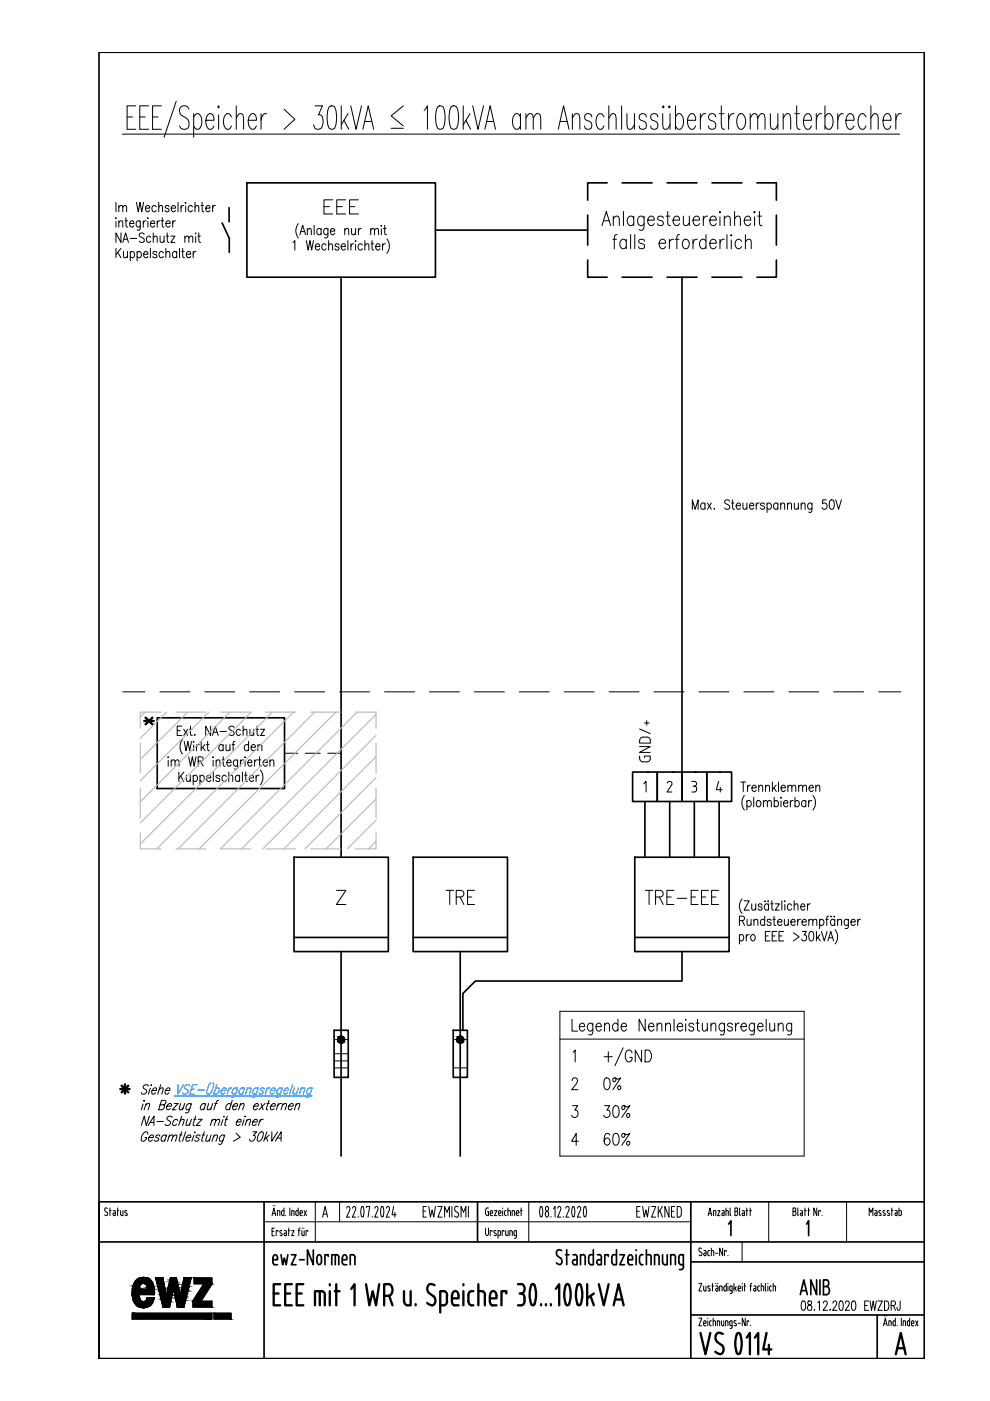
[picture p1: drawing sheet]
<svg xmlns="http://www.w3.org/2000/svg" width="210mm" height="297mm" viewBox="0 0 210 297" stroke-linecap="round" stroke-linejoin="round" font-family="sans-serif">
<defs><g id="words">
<g font-size="6.2">
<text x="67.4" y="46.6">EEE</text>
<text x="93.5" y="193">TRE</text>
<text x="135.5" y="193">TRE-EEE</text>
</g>
<text font-size="5.3" x="138.6" y="162.6" transform="rotate(-90 138.6 162.6)">GND/+</text>
</g></defs>
<!-- layer: Z_Zeichnungsrahmen_A3 -->
<path d="M21 11.1h175v276.9h-175z" fill="none" stroke="#000" stroke-width=".35"/>
<!-- layer: Z_Zeichnungskopf -->
<g fill="none" stroke="#000" stroke-width=".21">
<path d="M22.3 256.8l.4 .3M22.5 256.1l-.3 .3 .1 .4M22.5 256.1l.3 .1M22.7 257l.1 .3-.1 .4-.5-.1M23.2 256.7h.4M23.3 256.1v1.6M24 256.7h.2M24.1 257.2h.3M24.1 257.2l-.1 .2 .1 .3M24.3 256.6l.2 .3M24.4 257v.7h-.3M24.8 256.7h.4"/>
<path d="M24.9 256.1v1.6M25.6 256.7v.9l.5 .1v-1M26.5 257.1l.4 .2 .1 .3-.2 .1-.3-.1M26.6 256.6l-.1 .2v.3M26.6 256.6l.3 .1M56 259h90.5M57.7 257.7l.4-1.6 .4 1.6M57.8 257.3h.5M57.9 255.6v.1M58.2 255.6v.1M59.1 256.7h-.3v1M59.1 256.6l.2 .2v.9"/>
<path d="M59.7 257v.4M59.9 256.7h.3M60 256.6l-.3 .3M60.2 256.1v1.6h-.3l-.2-.3M60.6 257.7h.1M61.5 256.1v1.6M62.1 256.7h-.3v1M62.1 256.6l.3 .3M62.3 257v.7M62.9 256.7h.3M63 256.6l-.2 .2-.1 .6 .3 .3M63.2 256.1v1.6h-.3"/>
<path d="M63.8 257.7h.3M64.1 257v.2h-.5M64.1 257l-.1-.3-.4 .1v.6l.2 .3M64.5 256.7l.5 1M65 256.7l-.5 1M66.9 254.8v8.5M68.4 258.1l.5-2.3 .6 2.3M68.6 257.4h.7M72 254.8v4.2M73.9 255.8l.2 .2v.5M73.9 255.8l-.4 .4M74.2 256.6l-.7 1.5h.7"/>
<path d="M75.1 255.8l.3 .2v.5M75.1 255.8l-.4 .4M75.4 256.6l-.7 1.5h.7M76 257.9v.2M76.7 255.9l.2-.1a1.99 1.99 0 0 1 0 2.2l-.2-.1-.2-.8zM77.7 256v-.2h.7l-.4 2.3M78.9 257.9v.2M79.8 255.8l.3 .2v.5M79.8 255.8l-.3 .4M80.1 256.6l-.7 1.5h.8M80.9 255.9l-.2 .8 .2 1.2M80.9 255.9l.2-.1 .1 .1"/>
<path d="M80.9 257.9l.2 .1 .1-.1M81.2 255.9l.2 .8-.2 1.2M82.2 255.8l.3 .2v.5M82.3 255.8l-.4 .4M82.6 256.6l-.7 1.5h.7M83.5 255.8l-.4 1.8h.9M83.7 257v1.1M89.7 256.8h.5M90.4 255.8h-.7v2.3h.7M90.9 255.8l.4 2.3 .3-1.6 .4 1.6 .3-2.3M92.9 255.8h.8l-.8 2.3h.8M94.3 258.1v-2.3l.5 1.2 .5-1.2v2.3"/>
<path d="M95.8 255.8v2.3M96.5 256.8l.5 .3M97 257.1a.51 .51 0 0 1 .1 .8 .51 .51 0 0 1-.7-.1M97.2 255.9a.52 .52 0 0 0-.8 .1 .52 .52 0 0 0 .2 .7M97.8 258.1v-2.3l.5 1.2 .5-1.2v2.3M99.3 255.8v2.3M101.2 254.8v8.5M102.9 256.6v.7M103.4 256.9h.2v.8l-.5-.1-.1-.3M103.6 256.1l-.5 .1-.1 .4M103.9 257.2h.6l-.2-.5-.3 .1v.6v.2l.5 .1M104.8 256.7h.5l-.5 1h.5"/>
<path d="M105.7 257.2h.5l-.1-.5-.4 .1v.7M105.7 257.4l.1 .2 .4 .1M106.6 256.1v.1M106.6 256.7v1M107.2 256.7h.2M107.2 256.6l-.2 .2v.6l.1 .3h.3M107.7 256.7h.3M107.7 256.1v1.6M108 256.6l.2 .2v.9M108.9 256.7h-.3v1M108.9 256.6l.2 .2v.9M109.5 257v.5"/>
<path d="M109.5 257l.3-.4 .2 .4M109.5 257.4l.2 .3M109.7 257.7h.3M110 257v.2h-.5M110.3 256.7h.4M110.5 256.1v1.6M112.1 254.8v8.5M114.6 255.9l.1-.1a1.99 1.99 0 0 1 0 2.2l-.1-.1M114.6 255.9l-.2 .8 .2 1.2M115.6 257.3v.3M115.6 257.3l.4-.5a.76 .76 0 0 1 0 1.3l-.4-.6M115.8 255.8a.45 .45 0 0 1 .5 .5 .45 .45 0 0 1-.5 .4 .67 .67 0 0 1 0-.9z"/>
<path d="M116.8 257.9v.2M117.3 256.3l.4-.5v2.3M118.6 255.8l.3 .2v.5M118.6 255.8l-.4 .4M118.9 256.6l-.7 1.5h.7M119.5 257.9v.2M120.3 255.8l-.3 .4M120.3 255.8l.3 .2v.5M120.6 256.6l-.6 1.5h.7M121.7 255.9l.2 .8-.2 1.2M121.7 255.9l-.2-.1a1.99 1.99 0 0 0 0 2.2l.2-.1M122.8 255.8l.3 .2v.5"/>
<path d="M122.8 255.8l-.4 .4M123 256.6l-.6 1.5h.7M123.8 255.9l.2-.1a1.99 1.99 0 0 1 0 2.2l-.2-.1M123.9 255.9l-.2 .8 .2 1.2M135 256.8h.5M135.7 255.8h-.7v2.3h.7M136.2 255.8l.4 2.3 .3-1.6 .4 1.6 .3-2.3M138.1 255.8h.9l-.9 2.3h.9M139.6 255.8v2.3M139.9 256.6l.5 1.5M140.4 255.8l-.8 1.4M141.9 255.8v2.3l-.9-2.3v2.3"/>
<path d="M142.4 256.8h.5M143.1 255.8h-.7v2.3h.7M143.6 255.8h.4a.62 .62 0 0 1 .5 .7v.8a.61 .61 0 0 1-.5 .7l-.4 .1zM150.1 257.7l.4-1.6 .4 1.6M150.2 257.3h.6M151.6 256.7h-.3v1M151.6 256.6l.2 .3M151.8 257v.7M152.2 256.7h.4l-.4 1h.4M153.1 256.7h.2M153.2 257.2h.3M153.2 257.2l-.2 .2 .2 .3"/>
<path d="M153.3 256.6l.3 .3M153.5 257v.7h-.3M153.9 256.7h.3M153.9 256.1v1.6M154.2 256.6l.2 .3M154.4 257v.7M154.8 256.1v1.5M154.8 257.5l.2 .2M155.8 256.9h.3M156.1 256.1l.3 .4-.3 .3a.47 .47 0 0 1 .3 .5 .47 .47 0 0 1-.3 .4h-.3v-1.6h.3M156.8 256.1v1.5M156.8 257.5l.2 .2"/>
<path d="M157.4 256.7h.2M157.6 256.6l.2 .2v.9h-.3l-.1-.4 .4-.1M158.2 256.7h.4M158.3 256.1v1.6M159 256.7h.3M159.1 256.1v1.6M163 254.8v8.5M168.1 256.9h.4M168.5 256.1l.2 .4-.2 .3a.47 .47 0 0 1 .3 .5 .47 .47 0 0 1-.3 .4h-.4v-1.6h.4M169.2 256.1v1.4l.1 .2M169.7 256.7h.2M170 256.6l.2 .3"/>
<path d="M170.1 257v.7h-.2l-.2-.4 .4-.1M170.5 256.7h.4M170.7 256.1v1.6M171.3 256.7h.4M171.4 256.1v1.6M173.2 256.1v1.6l-.7-1.6v1.6M174 256.9v-.2h-.4v1M174.3 257.7h.1M179.5 254.8v8.5M184.3 257.7v-1.6l.4 .9 .4-.9v1.6M185.5 256.7h.2M185.7 256.6l.2 .2v.9h-.3l-.1-.4 .4-.1"/>
<path d="M186.5 256.6l.3 .1M186.5 256.6l-.2 .4 .5 .6-.1 .1-.3-.1M187.2 257.6l.4 .1M187.3 257.1l.3 .2M187.6 257.3l.1 .2-.1 .2M187.6 256.7h-.3v.4M188.2 257.1l.3 .2 .1 .2-.1 .2-.4-.1M188.2 256.6l.3 .1M188.3 256.6l-.2 .2 .1 .2M189 256.6h.3M189.1 256.1v1.6M189.8 256.6l.3 .1 .2 .2-.1 .8h-.3"/>
<path d="M189.9 257.2h.3M190 257.2l-.2 .2 .2 .3M190.6 256.1v1.6h.3M190.6 256.6h.3M190.9 256.6l.2 .3M191.1 257v.4M191.1 257.4l-.2 .3M28 278.4h16.9v1.3h-16.9zM28.8 271.6a2.31 2.31 0 0 1 2.6-.6 2.31 2.31 0 0 1 1.3 2.4v1.1h-3.1a1.01 1.01 0 0 0 1.1 1.4l.3-.3 .2-.5h1.5a2.32 2.32 0 0 1-2.4 2.2 2.32 2.32 0 0 1-2.2-2.3 4.3 4.3 0 0 1 .7-3.4zM30 272.2a.89 .89 0 0 1 .9 .2 .89 .89 0 0 1 .3 .9h-1.6v-.6zM33 270.9h1.6l.6 4.3 .9-4.2 1.3-.1 .7 2.8 .2 1.6 .7-4.4h1.5l-1.5 6.2h-1.4l-.8-4-.9 4h-1.4zM41.1 270.9h3.8v1.4l-2.2 3.6h2.2v1.2h-4v-1.3l2.3-3.6h-2.1z"/>
<path d="M45.4 278.4h3.6v1.3h-3.6zM57.7 261.1h.4M58.2 260.4h-.5v1.6h.5M58.9 261.1v-.2h-.3v1.1M59.5 260.9l.3 .1M59.5 260.9l-.2 .3 .5 .6-.1 .2-.3-.1M60.3 260.9h.2M60.4 261.4h.3M60.4 261.4l-.2 .3 .2 .3M60.5 260.9l.2 .3M60.7 261.2v.8h-.3M61.1 260.9h.4"/>
<path d="M61.2 260.4v1.6M61.8 260.9h.5l-.5 1.1h.5M63.2 260.9h.4M63.6 260.3l-.2 .4v1.3M64 260.9v.9l.2 .2M64.1 260.4v.1M64.4 260.4v.1M64.5 260.9v1.1h-.3M65.3 261.1v-.2h-.4v1.1M102.9 260.4v1.1M103.6 260.4l-.1 1.4-.2 .2-.2-.1-.1-.4M104.3 261.1v-.2h-.4v1.1"/>
<path d="M104.9 260.9l-.2 .3 .4 .3M104.9 260.9l.3 .1M105.1 261.5l.1 .4h-.5M105.6 262h.3M105.9 260.9h-.3v1.6M105.9 260.9l.2 .3M106.1 261.2v.5M106.1 261.7l-.2 .3M106.9 261.1v-.2h-.4v1.1M107.2 260.9v.9l.2 .2h.3v-1.1M108.1 262v-1.1l.5 .2v.9M109 262.5h.3"/>
<path d="M109.5 262l-.5-.2v-.6l.2-.3h.3v1.3l-.2 .3M148.2 279.5h.6l-.6 1.6h.6M148.2 272.1h.6l-.6 1.6h.6M148.3 265.3l.5 .3v.4l-.2 .2-.4-.1M148.8 264.7a.37 .37 0 0 0-.6 0 .37 .37 0 0 0 .1 .6M149.2 272.7v.8l.2 .2M149.3 265.1l.3 .1 .1 .2M149.4 265.7h.3M149.4 265.7l-.2 .2 .2 .3M149.7 272.7v1h-.3M149.7 265.5v.7h-.3M150.1 279.5v.1"/>
<path d="M150.2 272.6l-.1 .3 .4 .4M150.3 272.6l.2 .1M150.3 265.1h.2M150.3 266.2h.2M150.3 265.1l-.2 .4v.6l.2 .1M150.5 273.3v.4l-.4-.1M150.8 265.1l.5 .2v.9M150.8 264.6v1.6M151 272.7h.3M151.1 272.1v1.6M151.2 279.5v1.6M151.7 265.7h.5"/>
<path d="M151.8 272.7h.2M151.8 272.1v.1M152 272.6l.2 .2v.9l-.4-.1v-.3l.4-.1M152.2 272.1v.1M152.9 272.7h-.3v1M152.9 272.6l.2 .2v.9M153.2 264.6v1.6l-.6-1.6v1.6M153.5 272.9v.5M153.5 273.4l.2 .3M153.7 272.7h.3M153.7 272.6l-.2 .3M154 272.1v1.6h-.3"/>
<path d="M154 265.4v-.3h-.4v1.1M154.3 266.2h.1M154.3 272.1v.1M154.3 272.7v1M154.8 274.2h.2M154.9 272.7h.3v1.3M154.9 273.7h.3M155 272.6l-.3 .3 .1 .6 .2 .2M155.3 273.9l-.3 .3M155.6 272.1v1.6M155.9 273l.2 .7M156.1 272.8l-.5 .4"/>
<path d="M156.5 273l.3-.4 .2 .4M156.5 273v.6l.5 .1M157 273v.2h-.5M157.3 263.3v4.2M157.4 272.1v.1M157.4 272.7v1M157.8 272.7h.3M157.9 272.1v1.6M158 279.5v1.6l-.6-1.6v1.6M159 272.7h.4M159.4 272.1l-.3 .3v1.3M159.8 272.7h.3"/>
<path d="M160.1 272.6l.2 .3v.8l-.5-.1v-.3l.5-.1M160.9 272.7h.1M160.9 273.7h.1M160.9 272.6l-.2 .3v.6l.2 .2M161.4 272.7h.3M161.4 272.1v1.6M161.7 272.6l.2 .2v.9M162.3 272.1v1.4M162.3 273.5l.1 .2M162.8 272.1v.1M162.8 272.7v1M163.2 272.9v.5"/>
<path d="M163.2 273.4l.2 .3M163.4 272.7h.1M163.4 273.7h.1M163.4 272.6l-.2 .3M163.9 272.7h.3M163.9 272.1v1.6M164.2 272.6l.3 .3M164.4 272.9v.8M187.5 278.9v.1M187.9 278.9v.1M189.8 279.5v1.6h-.3M191.1 279.5v1.6"/>
<path d="M192.9 279.5v1.6h-.3M149.2 280.4l.3-.4 .2 .4M149.2 280.4v.6l.5 .1M149.7 280.4v.2h-.5M150.1 280v1.1M150.7 281.1h.1M150.8 280l-.2 .1-.1 .3v.5l.2 .2M151.2 280l.4 .1 .1 .2M151.7 280.4v.7M152.4 280h-.3v1.1M152.4 280l.2 .3M152.6 280.4v.7"/>
<path d="M153 280v.9l.2 .2M153.5 280v1.1h-.3M153.8 281.1v-1.1l.5 .2v.9M154.8 281.7h.2M154.9 281.1h.3M155 281.1l-.3-.3 .1-.6 .4-.2v1.3M155.3 281.3l-.3 .3M155.7 280.4l.4 .3v.2l-.1 .2-.4-.1M156.1 280.1l-.4-.1v.4M156.5 280.6h.5M158.8 280.2v-.2h-.4v1.1M159.1 281v.1"/>
<path d="M187.3 281.1l.4-1.6 .4 1.6M187.4 280.7h.6M188.5 281.1v-1.1l.5 .2-.1 .9M189.8 280l-.4 .2v.7l.2 .2M190.2 281v.1M192 280.4v.7M192 280.3l-.1-.2-.4-.1v1.1M192.6 280h.3M192.6 280l-.2 .4v.5l.2 .2M193.3 280.4l.2-.4 .3 .4M193.3 280.4v.4l.1 .3M193.4 281.1h.3"/>
<path d="M193.7 280.4v.2h-.4M194.1 280l.5 1.1M194.6 280l-.5 1.1"/>
</g>
<g fill="none" stroke="#000" stroke-width=".35">
<path d="M56 254.8v33.2M101.2 254.8v8.5M146.5 254.8v33.2M154.5 259.5l.5-.7v3.2M171 259.5l.5-.7v3.2M196 254.8h-175v33.2M21 263.3h175M57.9 266.7v1.2l.3 .2M57.9 266.7a.51 .51 0 0 1 .5-.7 .51 .51 0 0 1 .4 .7v.4h-.9M58.2 268.1h.6M59.6 266l.3 2.1 .4-1.4 .4 1.4 .3-2.1M61.8 266h1l-1 2.1h1"/>
<path d="M63.5 267.1h1M66.4 265v3.1l-1.2-3.1v3.1M67.2 266.7v.7M67.2 266.7a.51 .51 0 0 1 .5-.7 .51 .51 0 0 1 .5 .7v.7M67.2 267.4a.51 .51 0 0 0 .5 .7 .51 .51 0 0 0 .5-.7M69.6 266.4v-.4h-.7v2.1M71.1 266v2.1M71.8 266.7v1.4M71.9 266.6l-.3-.5-1.3-.1v2.1M72.6 266.7v1.2l.3 .2M72.6 266.7a.51 .51 0 0 1 .5-.7 .51 .51 0 0 1 .5 .7M72.9 268.1h.6"/>
<path d="M73.5 266.7v.4h-.9M74.3 268.1v-2.1h.5l.4 .3v1.8M118 267.8l.7 .3M118.2 266.3l.7 .5M118.9 266.8a.77 .77 0 0 1-.2 1.3M119.1 265.1a.71 .71 0 0 0-1.1 .1 .71 .71 0 0 0 .2 1.1M119.9 266h.8M120.2 265v3.1M121.5 266h.4M121.9 266l.3 .1 .2 .5M122.3 266.6v1.5h-.6M122.3 267.1h-.5a.54 .54 0 0 0-.4 .5 .54 .54 0 0 0 .4 .5"/>
<path d="M123.6 266h-.5v2.1M123.7 266l.2 .1 .2 .5v1.5M125.2 266h.6M125.3 266l-.3 .1a1.92 1.92 0 0 0 0 1.9l.3 .1M125.8 265v3.1h-.6M126.6 266h.5M127.1 266l.2 .1 .2 .5M127.5 266.6v1.5h-.6M127.5 267.1h-.6a.54 .54 0 0 0-.4 .5 .54 .54 0 0 0 .4 .5M129 266.4v-.4h-.8v2.1M130.1 266h.6M130.2 266l-.3 .1a1.92 1.92 0 0 0 0 1.9l.3 .1"/>
<path d="M130.7 265v3.1h-.6M131.4 266h1l-1 2.1h1M133.1 267.1h1v-.4a.52 .52 0 0 0-.5-.7 .52 .52 0 0 0-.5 .7l.1 1.2 .3 .2M133.5 268.1h.6M134.9 265v.1M134.9 266v2.1M136 268.1h.3M136 266h.3M136 266l-.2 .1a1.7 1.7 0 0 0 0 1.9l.2 .1M137.1 266h.5M137.1 265v3.1M137.6 266l.3 .1 .2 .5"/>
<path d="M138 266.6v1.5M139.3 266h-.5v2.1M139.3 266l.3 .1 .2 .5M139.7 266.6v1.5M140.5 266v1.8l.4 .3M141.5 266v2.1h-.6M142.8 266h-.6v2.1M142.8 266l.2 .1 .2 .5M143.2 266.6v1.5M144 269.2h.5M144.4 266h.5v2.6M144.4 268.1h.5"/>
<path d="M144.4 266l-.2 .1a1.89 1.89 0 0 0 0 1.9l.2 .1M144.9 268.6l-.2 .5-.2 .1M146.5 278.8h49.5M146.5 267.5h49.5M169.7 274.5l.7-3.1 .8 3.1M169.9 273.6h1.1M173.1 271.4v3.1l-1.2-3.1v3.1M173.8 271.4v3.1M175.2 272.7a.73 .73 0 0 0 .5-.7 .73 .73 0 0 0-.5-.6h-.6v3.1h.6a.91 .91 0 0 0 .7-.9 .91 .91 0 0 0-.7-.8h-.6M186 278.8v9.2"/>
</g>
<g fill="#000" stroke="#000" stroke-width=".21">
<path d="M30.3 270.8h.3zM30.6 275.9h1.9z"/>
<path d="M28 274.5h1.6zM28 274.5h1.6z"/>
<path d="M28 273.3h1.6zM28 273.3h1.6z"/>
<path d="M28 273.3h1.6zM28 273.3h1.6z"/>
<path d="M28 274.5l1.6 .1zM28 274.5l1.6 .1z"/>
<path d="M28 274.6l1.6 .1zM28 274.6l1.6 .1zM28 274.7h1.6zM28 274.7h1.6z"/>
<path d="M28 274.7l1.6 .1v-.1zM28 274.7l1.6 .1h-1.6z"/>
<path d="M28 274.8l1.6 .2v-.2zM28 274.8l1.6 .2h-1.5z"/>
<path d="M28.1 273l1.5 .3v-.3zM28.1 273l1.5 .3h-1.6z"/>
<path d="M28.1 275l1.5 .2v-.2zM28.1 275l1.5 .2h-1.5z"/>
<path d="M28.2 272.7l1.4 .3v-.3zM28.2 272.7l1.4 .3h-1.5zM28.1 273h1.5zM28.1 273h1.5z"/>
<path d="M28.1 275.2l1.6 .2-.1-.2zM28.1 275.2l1.6 .2h-1.5z"/>
<path d="M28.2 275.4h1.5zM28.2 275.4h1.5z"/>
<path d="M28.2 275.4l1.6 .3-.1-.3zM28.2 275.4l1.6 .3h-1.6z"/>
<path d="M28.3 272.5l1.3 .2 .2-.2zM28.3 272.5l1.3 .2h-1.4zM28.2 272.7h1.4zM28.2 272.7h1.4z"/>
<path d="M28.2 275.7h1.6zM28.2 275.7h1.6z"/>
<path d="M28.3 272.4h1.5zM28.3 272.4l1.5 .1z"/>
<path d="M28.3 275.7l1.7 .1-.2-.1zM28.3 275.7l1.7 .1h-1.7z"/>
<path d="M28.4 272.2l1.4 .2 .2-.2zM28.4 272.2l1.4 .2h-1.5z"/>
<path d="M28.3 275.8l1.9 .1zM28.3 275.8l1.9 .1z"/>
<path d="M28.3 275.9h2zM28.3 275.9h2z"/>
<path d="M28.4 272.1h1.8zM28.4 272.1h2.1z"/>
<path d="M28.4 272.1h1.8zM28.4 272.1l1.6 .1h-1.6z"/>
<path d="M28.4 275.9l2 .1zM28.4 275.9l2 .1z"/>
<path d="M30.3 270.8l.6 .1zM30.1 270.9h.8z"/>
<path d="M30.2 277.2h.5zM30.2 277.2h.5zM30.2 277.2h.5z"/>
<path d="M30.1 270.9h.8zM30 270.9h.9z"/>
<path d="M30 270.9h1.2zM29.8 270.9h1.4z"/>
<path d="M29.8 277.2h1.1zM29.8 277.2h.9z"/>
<path d="M29.8 270.9h1.4zM29.7 270.9h1.5z"/>
<path d="M29.7 277.2h1.5zM29.7 277.2h1.2z"/>
<path d="M29.7 270.9l1.7 .1zM29.5 271h1.9z"/>
<path d="M29.6 277.1h1.7zM29.6 277.1l1.6 .1z"/>
<path d="M29.5 271h2zM29.4 271h2.1z"/>
<path d="M29.4 271l2.2 .1zM29.2 271.1h2.4z"/>
<path d="M29.3 277l2 .1 .2-.1zM29.3 277l2 .1h-1.7z"/>
<path d="M29.2 277h2.4zM29.2 277h2.3z"/>
<path d="M29.2 271.1l2.5 .1zM29.2 271.2h2.5z"/>
<path d="M29.2 271.2l2.7 .1-.2-.1zM29 271.3l.2-.1 2.7 .1z"/>
<path d="M29.1 276.9h2.7zM29.1 276.9l2.5 .1z"/>
<path d="M29 271.3l2.9 .1zM29 271.4h2.9z"/>
<path d="M29 271.4l3.1 .1-.2-.1zM29 271.4l3.1 .1h-3.3z"/>
<path d="M28.9 276.7l2.9 .2 .2-.2zM28.9 276.7l2.9 .2h-2.7z"/>
<path d="M28.9 276.7h3.1zM28.9 276.7h3.1z"/>
<path d="M28.8 271.5l3.3 .1zM28.8 271.6h3.3z"/>
<path d="M28.8 271.6l3.4 .1-.1-.1zM28.8 271.6l3.4 .1h-3.6z"/>
<path d="M28.7 276.5l3.3 .2 .2-.2zM28.7 276.5l3.3 .2h-3.1z"/>
<path d="M28.6 271.7l3.6 .1zM28.6 271.7l3.6 .1z"/>
<path d="M28.6 271.8l3.8 .2-.2-.2zM28.6 271.8l3.8 .2h-3.9z"/>
<path d="M28.6 276.4h3.7zM28.6 276.4l3.6 .1z"/>
<path d="M28.5 276.3h3.8zM28.5 276.3l3.8 .1z"/>
<path d="M28.5 272l3.9 .1zM28.5 272l3.9 .1z"/>
<path d="M28.4 272.1h4zM28.4 272.1h4z"/>
<path d="M30.5 272.1h1.9zM30.5 272.1h1.9z"/>
<path d="M30.5 272.1l2 .1zM30.5 272.1l2 .1z"/>
<path d="M30.7 272.2l1.8 .1zM30.7 272.2l1.8 .1z"/>
<path d="M28.4 276h4.1zM28.4 276h4.1z"/>
<path d="M28.4 276l3.9 .3 .2-.3zM28.4 276l3.9 .3h-3.8z"/>
<path d="M30.9 272.3l1.6 .1zM30.9 272.3l1.6 .1z"/>
<path d="M30.7 275.9h1.8zM30.6 275.9h1.9zM30.6 275.9h1.9z"/>
<path d="M30.6 275.9l1.9 .1zM30.4 276h2.1z"/>
<path d="M30.9 272.4l1.7 .2-.1-.2zM30.9 272.4l1.7 .2h-1.5zM31.1 272.6h1.5zM31.1 272.6h1.5z"/>
<path d="M30.8 275.8h1.7zM30.7 275.9h1.8z"/>
<path d="M30.9 275.7h1.7zM30.9 275.7l1.6 .1h-1.7z"/>
<path d="M31.1 272.6l1.6 .3-.1-.3zM31.1 272.6l1.6 .3h-1.5z"/>
<path d="M31 275.6l1.6 .1v-.1zM31 275.6l1.6 .1h-1.7z"/>
<path d="M31.1 275.4l1.5 .2v-.2zM31.1 275.4l1.5 .2h-1.6z"/>
<path d="M31.2 272.9l1.5 .1zM31.2 272.9l1.5 .1z"/>
<path d="M31.2 273l1.5 .3v-.3zM31.2 273l1.5 .3h-1.5z"/>
<path d="M31.2 275.2l1.5 .2v-.2zM31.2 275.2l1.5 .2h-1.6z"/>
<path d="M31.1 275.4h1.6zM31.1 275.4h1.5z"/>
<path d="M31.2 275.1l1.5 .1zM31.2 275.1l1.5 .1zM31.2 275.2h1.5zM31.2 275.2h1.5z"/>
<path d="M31.2 275.2h1.5zM31.2 275.2h1.5z"/>
<path d="M28 273.3l4.7 .1zM28 273.3l4.7 .1z"/>
<path d="M28 273.4h4.7zM28 273.4h4.7z"/>
<path d="M28 273.4l4.8 .4-.1-.4zM28 273.4l4.8 .4h-4.8z"/>
<path d="M28 273.8l4.8 .1zM28 273.8l4.8 .1z"/>
<path d="M28 273.9l4.8 .1v-.1zM28 273.9l4.8 .1h-4.8z"/>
<path d="M28 274l4.8 .1zM28 274l4.8 .1zM28 274.1h4.8zM28 274.1h4.8z"/>
<path d="M28 274.1l4.8 .1zM28 274.1l4.8 .1z"/>
<path d="M28 274.2l4.8 .1zM28 274.2l4.8 .1zM28 274.3h4.8zM28 274.3h4.8z"/>
<path d="M28 274.3l4.7 .2 .1-.2zM28 274.3l4.7 .2h-4.7z"/>
<path d="M33 270.9h1.6zM33 270.9h1.6z"/>
<path d="M34.1 275.2h1.1zM34.1 275.2h1.1z"/>
<path d="M34.5 277.1h1.4zM34.5 277.1h1.4z"/>
<path d="M33 270.9l1.6 .1zM33 270.9l1.6 .1z"/>
<path d="M33 271h1.6zM33 271h1.6z"/>
<path d="M33 271h1.6zM33 271h1.6z"/>
<path d="M33 271l1.6 .2v-.2zM33 271l1.6 .2h-1.5z"/>
<path d="M33.1 271.2h1.5zM33.1 271.2h1.5z"/>
<path d="M33.1 271.2l1.5 .2v-.2zM33.1 271.2l1.5 .2h-1.5z"/>
<path d="M33.1 271.4l1.6 .2-.1-.2zM33.1 271.4l1.6 .2h-1.5z"/>
<path d="M33.2 271.6l1.5 .2v-.2zM33.2 271.6l1.5 .2h-1.5z"/>
<path d="M33.2 271.8l1.5 .2v-.2zM33.2 271.8l1.5 .2h-1.4z"/>
<path d="M33.3 272l1.5 .3-.1-.3zM33.3 272l1.5 .3h-1.5z"/>
<path d="M33.3 272.3l1.6 .2-.1-.2zM33.3 272.3l1.6 .2h-1.5z"/>
<path d="M33.4 272.5l1.5 .2v-.2zM33.4 272.5l1.5 .2h-1.5z"/>
<path d="M33.4 272.7l1.6 .4-.1-.4zM33.4 272.7l1.6 .4h-1.5z"/>
<path d="M33.5 273.1h1.5zM33.5 273.1h1.5z"/>
<path d="M33.5 273.1l1.5 .2v-.2zM33.5 273.1l1.5 .2h-1.4z"/>
<path d="M33.6 273.3l1.4 .1zM33.6 273.3l1.4 .1z"/>
<path d="M33.6 273.4h1.4zM33.6 273.4h1.4z"/>
<path d="M33.6 273.4l1.4 .1zM33.6 273.4l1.4 .1z"/>
<path d="M33.7 273.5l1.4 .2-.1-.2zM33.7 273.5l1.4 .2h-1.4z"/>
<path d="M33.7 273.7l1.5 .8-.1-.8zM33.7 273.7l1.5 .8h-1.3z"/>
<path d="M33.9 274.5l1.3 .4v-.4zM33.9 274.5l1.3 .4h-1.2z"/>
<path d="M34 274.9l1.2 .1zM34 274.9l1.2 .1z"/>
<path d="M34 275l1.2 .2v-.2zM34 275l1.2 .2h-1.1z"/>
<path d="M35.2 275.2h1.1zM35.2 275.2h1.1z"/>
<path d="M35.6 273.1h1.2zM35.6 273.1h1.2z"/>
<path d="M34.5 277.1h1.4zM34.5 277.1h1.4z"/>
<path d="M34.6 277.1h1.3zM34.6 277.1h1.3z"/>
<path d="M34.5 277l1.5 .1zM34.5 277l1.5 .1z"/>
<path d="M34.5 277.1h1.5zM34.5 277.1h1.4z"/>
<path d="M34.5 276.8h1.5zM34.5 276.8h1.5z"/>
<path d="M34.5 276.8l1.5 .2v-.2zM34.5 276.8l1.5 .2h-1.5z"/>
<path d="M34.4 276.5h1.7zM34.4 276.5h1.7z"/>
<path d="M34.4 276.5l1.6 .3 .1-.3zM34.4 276.5l1.6 .3h-1.5z"/>
<path d="M34.3 276.2l1.8 .3 .1-.3zM34.3 276.2l1.8 .3h-1.7z"/>
<path d="M34.3 276l1.9 .2v-.2zM34.3 276l1.9 .2h-1.9z"/>
<path d="M34.1 275.4l2.2 .1zM34.1 275.4l2.2 .1z"/>
<path d="M34.1 275.5l2.1 .5 .1-.5zM34.1 275.5l2.1 .5h-1.9z"/>
<path d="M35.3 275.2h1zM35.3 275.2h1z"/>
<path d="M35.3 275.2h1zM35.3 275.2h1z"/>
<path d="M34.1 275.2l2.2 .2v-.2zM34.1 275.2l2.2 .2h-2.2z"/>
<path d="M35.3 275.1h1.1zM35.3 275.1l1 .1z"/>
<path d="M35.3 274.6h1.2zM35.3 274.6h1.2z"/>
<path d="M35.3 274.6l1.1 .5 .1-.5zM35.3 274.6l1.1 .5h-1.1z"/>
<path d="M35.4 274l1.1 .6 .1-.6zM35.4 274l1.1 .6h-1.2z"/>
<path d="M35.5 273.9l1.1 .1v-.1zM35.5 273.9l1.1 .1h-1.2z"/>
<path d="M35.5 273.5h1.2zM35.5 273.5h1.2z"/>
<path d="M35.5 273.5l1.1 .4 .1-.4zM35.5 273.5l1.1 .4h-1.1z"/>
<path d="M35.6 273.2l1.1 .1zM35.6 273.2l1.1 .1z"/>
<path d="M35.6 273.3h1.1zM35.6 273.3h1.1zM35.6 273.3h1.1zM35.6 273.3h1.1z"/>
<path d="M35.6 273.3l1.1 .2v-.2zM35.6 273.3l1.1 .2h-1.2z"/>
<path d="M35.6 273.1l1.2 .1zM35.6 273.1l1.2 .1z"/>
<path d="M35.6 273.2h1.2zM35.6 273.2h1.1z"/>
<path d="M37.2 275.2h1.1zM37.2 275.2h1.1z"/>
<path d="M36.2 270.9h1.2zM36.2 270.9h1.2z"/>
<path d="M36.2 270.9h1.2zM36.2 270.9h1.2z"/>
<path d="M36.2 270.9l1.2 .1zM36.2 270.9l1.2 .1z"/>
<path d="M36.1 271h1.3zM36.1 271h1.3z"/>
<path d="M36.1 271l1.3 .1zM36.1 271l1.3 .1z"/>
<path d="M36.1 271.1h1.3zM36.1 271.1h1.3z"/>
<path d="M36.1 271.1l1.4 .1zM36.1 271.1l1.4 .1z"/>
<path d="M36.1 271.2l1.4 .2v-.2zM36.1 271.2l1.4 .2h-1.4z"/>
<path d="M36.1 271.4h1.4zM36.1 271.4h1.4z"/>
<path d="M36 271.4l1.6 .4-.1-.4zM36 271.4l1.6 .4h-1.7z"/>
<path d="M37.6 277.1h1.4zM37.6 277.1h1.4z"/>
<path d="M35.9 271.8l1.8 .4-.1-.4zM35.9 271.8l1.8 .4h-1.9z"/>
<path d="M35.8 272.2l1.9 .1zM35.8 272.2l1.9 .1z"/>
<path d="M35.8 272.3l2 .3-.1-.3zM35.8 272.3l2 .3h-2.1z"/>
<path d="M35.7 272.6l2.1 .1v-.1zM35.7 272.6l2.1 .1h-2.1z"/>
<path d="M35.7 272.7l2.2 .2-.1-.2zM35.7 272.7l2.2 .2h-2.2z"/>
<path d="M35.7 272.9h2.2zM35.7 272.9h2.2z"/>
<path d="M35.7 272.9l2.2 .1zM35.7 272.9l2.2 .1zM35.7 273h2.2zM35.7 273h2.2z"/>
<path d="M35.7 273h2.2zM35.7 273h2.2z"/>
<path d="M35.6 273l2.3 .1zM35.6 273l2.3 .1z"/>
<path d="M36.8 273.1h1.1zM36.8 273.1h1.1z"/>
<path d="M36.8 273.1h1.1zM36.8 273.1h1.1z"/>
<path d="M36.8 273.1l1.1 .1zM36.8 273.1l1.1 .1z"/>
<path d="M36.8 273.2h1.1zM36.8 273.2h1.1z"/>
<path d="M36.8 273.2l1.2 .2-.1-.2zM36.8 273.2l1.2 .2h-1.2z"/>
<path d="M36.8 273.4h1.2zM36.8 273.4h1.2z"/>
<path d="M36.8 273.4l1.3 .3-.1-.3zM36.8 273.4l1.3 .3h-1.2z"/>
<path d="M36.9 273.7h1.2zM36.9 273.7h1.2z"/>
<path d="M36.9 273.7l1.2 .3v-.3zM36.9 273.7l1.2 .3h-1.2z"/>
<path d="M36.9 274h1.2zM36.9 274h1.2z"/>
<path d="M37 274l1.2 .4-.1-.4zM37 274l1.2 .4h-1.2z"/>
<path d="M37 274.4l1.2 .1zM37 274.4l1.2 .1z"/>
<path d="M37 274.5l1.2 .2v-.2zM37 274.5l1.2 .2h-1.1z"/>
<path d="M37.1 274.7l1.1 .3v-.3zM37.1 274.7l1.1 .3h-1.1z"/>
<path d="M37.1 275l1.2 .2-.1-.2zM37.1 275l1.2 .2h-1.1zM37.2 275.2h1.1zM37.2 275.2h1.1z"/>
<path d="M37.2 275.2h1.1zM37.2 275.2h1.1z"/>
<path d="M38.3 275.2h1.2zM38.3 275.2h1.2z"/>
<path d="M37.2 275.2l1.1 .1zM37.2 275.2l1.1 .1z"/>
<path d="M39 270.9h1.5zM39 270.9h1.5z"/>
<path d="M39 270.9h1.5zM39 270.9h1.5z"/>
<path d="M37.6 277l1.4 .1zM37.6 277l1.4 .1z"/>
<path d="M37.6 277.1h1.4zM37.6 277.1h1.4z"/>
<path d="M37.6 277.1h1.4zM37.6 277.1h1.4z"/>
<path d="M37.5 276.9h1.6zM37.5 276.9h1.6z"/>
<path d="M37.5 276.9h1.6zM37.5 276.9l1.5 .1z"/>
<path d="M37.5 276.6l1.6 .3v-.3zM37.5 276.6l1.6 .3h-1.6z"/>
<path d="M37.4 276.3l1.7 .3 .1-.3zM37.4 276.3l1.7 .3h-1.6zM37.5 276.6h1.6zM37.5 276.6h1.6z"/>
<path d="M37.4 276.2h1.8zM37.4 276.2l1.8 .1z"/>
<path d="M37.4 276l1.8 .2 .1-.2zM37.4 276l1.8 .2h-1.8z"/>
<path d="M37.3 275.7l2 .3v-.3zM37.3 275.7l2 .3h-1.9z"/>
<path d="M38.3 275.1l1.2 .1zM38.3 275.1l1.2 .1z"/>
<path d="M38.3 275.2h1.2zM38.3 275.2h1.2z"/>
<path d="M38.3 275.2l1.2 .1zM38.3 275.2l1.2 .1z"/>
<path d="M37.2 275.3l2.1 .4 .2-.4zM37.2 275.3l2.1 .4h-2z"/>
<path d="M38.3 274.8l1.2 .3 .1-.3zM38.3 274.8l1.2 .3h-1.2z"/>
<path d="M38.4 274.3l1.2 .5 .1-.5zM38.4 274.3l1.2 .5h-1.3z"/>
<path d="M38.5 273.8l1.2 .5 .1-.5zM38.5 273.8l1.2 .5h-1.3z"/>
<path d="M38.5 273.5l1.3 .3 .1-.3zM38.5 273.5l1.3 .3h-1.3z"/>
<path d="M38.6 273.1l1.3 .4 .1-.4zM38.6 273.1l1.3 .4h-1.4z"/>
<path d="M38.6 272.9l1.4 .1zM38.6 272.9l1.4 .1z"/>
<path d="M38.6 273h1.4zM38.6 273h1.4z"/>
<path d="M38.6 273h1.4zM38.6 273l1.4 .1z"/>
<path d="M38.6 272.8h1.5zM38.6 272.8h1.5z"/>
<path d="M38.6 272.8h1.5zM38.6 272.8l1.4 .1h-1.4z"/>
<path d="M38.6 272.7h1.5zM38.6 272.7l1.5 .1z"/>
<path d="M38.7 272.4l1.4 .3 .1-.3zM38.7 272.4l1.4 .3h-1.5z"/>
<path d="M38.7 272.2l1.5 .2v-.2zM38.7 272.2l1.5 .2h-1.5z"/>
<path d="M38.8 272l1.4 .2 .1-.2zM38.8 272l1.4 .2h-1.5z"/>
<path d="M38.8 271.7l1.5 .3v-.3zM38.8 271.7l1.5 .3h-1.5z"/>
<path d="M38.9 271.6l1.4 .1 .1-.1zM38.9 271.6l1.4 .1h-1.5z"/>
<path d="M38.9 271.4l1.5 .2v-.2zM38.9 271.4l1.5 .2h-1.5z"/>
<path d="M38.9 271.2l1.5 .2 .1-.2zM38.9 271.2l1.5 .2h-1.5z"/>
<path d="M38.9 271.1l1.6 .1v-.1zM38.9 271.1l1.6 .1h-1.6z"/>
<path d="M39 270.9l1.5 .1zM39 270.9l1.5 .1zM39 271h1.5zM39 271h1.5z"/>
<path d="M39 271h1.5zM39 271l1.5 .1zM38.9 271.1h1.6zM38.9 271.1h1.6z"/>
<path d="M40.9 275.8h1.8zM40.9 275.8l1.8 .1z"/>
<path d="M28 278.4l16.9 1.3v-1.3zM28 278.4l16.9 1.3h-16.9z"/>
<path d="M41.1 270.9l3.8 1.3v-1.3zM41.1 270.9l3.8 1.3h-3.8z"/>
<path d="M43.2 272.2l1.7 .1zM43.2 272.2l1.7 .1z"/>
<path d="M43.1 272.3l-.4 3.5 2.2-3.5zM43.1 272.3l-.4 3.5h-1.8z"/>
<path d="M40.9 275.9l4 1.2v-1.2zM40.9 275.9l4 1.2h-4z"/>
<path d="M45.4 278.4l3.6 1.3v-1.3zM45.4 278.4l3.6 1.3h-3.6z"/>
</g>
<g fill="none" stroke="#000" stroke-width=".49">
<path d="M58 274.2h1.1M59.4 272.3h-1.4v4.5h1.4M60.5 274.2h1M61.9 272.3h-1.4v4.5h1.4M62.9 274.2h1.1M64.3 272.3h-1.4v4.5h1.4M67.8 273.8v3M68.9 274.6v2.2M68.9 274.6a.77 .77 0 0 0-.6-.8h-1.5v3M69.9 272.3v.2M69.9 273.8v3M71 273.8h1"/>
<path d="M71.3 272.3v4.5M74.5 273.3l.7-1v4.5M77.6 272.3l.7 4.5 .7-3 .7 3 .7-4.5M81.5 274.7h.8M82.3 272.3h-.8v4.5M82.4 272.2a1.34 1.34 0 0 1 .8 1.3 1.34 1.34 0 0 1-.8 1.2M82.5 274.7l.7 2.1M85.7 273.8v2.1M87.1 273.8v3l-.8-.1a.77 .77 0 0 1-.6-.8M88.1 276.5v.3M91.9 274.9a1.13 1.13 0 0 1-.3 1.9l-.5-.2-.5-.3M92.1 272.5a.99 .99 0 0 0-1.3 0 .99 .99 0 0 0 0 1.4l1.1 .9"/>
<path d="M93.3 276.8h.9M94.2 273.8h-.9v4.5M94.2 273.8a.77 .77 0 0 1 .6 .8v1.3M94.8 275.9a.77 .77 0 0 1-.6 .8M95.8 275.3h1.4a1.25 1.25 0 0 0-.7-1.6 .96 .96 0 0 0-.7 1v1.3a.67 .67 0 0 0 .6 .8h.8M98.2 272.3v.2M98.2 273.8v3M99.3 275.9a.84 .84 0 0 0 1.1 .9M100.4 273.8h-.5a.77 .77 0 0 0-.6 .8v1.3M101.4 273.8h.8a.77 .77 0 0 1 .6 .8M101.4 272.3v4.5M102.8 274.6v2.2"/>
<path d="M103.9 274.7v1.3M103.9 274.7a.78 .78 0 0 1 .9-.9 1.48 1.48 0 0 1 .5 1.5h-1.4M103.9 276a.67 .67 0 0 0 .5 .8M104.4 276.8h.9M107.4 274.2v-.4h-1.1v3M109.8 272.3h.7M110.2 274.2h.3M110.5 272.2a1.08 1.08 0 0 1 .7 1 1.08 1.08 0 0 1-.7 1M110.5 274.2a1.06 1.06 0 0 1 .7 1.6M111.2 275.7a.89 .89 0 0 1-.7 1.1h-.7M112.7 272.4l.4-.1a4.7 4.7 0 0 1 0 4.4h-.3a5.1 5.1 0 0 1-.1-4.3zM114.7 276.5v.3"/>
<path d="M115.7 276.5v.3M116.8 276.5v.3M117.9 273.3l.7-1v4.5M120 272.5l.3-.3 .4 .3M120 276.5l.3 .3 .4-.3M120 272.5l-.4 1.7 .1 1.2 .3 1.1M120.7 272.5l.3 1.7-.1 1.2-.2 1.1M122.5 272.4l.4-.1a4.7 4.7 0 0 1 0 4.4h-.3a5.1 5.1 0 0 1-.1-4.3zM124.5 272.3v4.5M125.2 274.7l.7 2.1M125.9 274.2l-1.4 1.1M127 272.3l1 4.5 1-4.5"/>
<path d="M130.1 276.8l1.1-4.5 1 4.5M130.4 275.5h1.5M148.5 282.6l1.1 4.5 1-4.5M151.7 286.6l.5 .3 .5 .2M152 284.5l1 .7M153 285.2a1.13 1.13 0 0 1-.3 1.9M153.2 282.8a.99 .99 0 0 0-1.3 .1 .99 .99 0 0 0 0 1.4l.2 .2M156.2 282.9l.4-.3 .3 .3M156.2 286.8l.4 .3 .3-.3M156.2 282.9l-.3 1.7 .1 1.1 .2 1.1M156.9 282.9l.4 1.7-.1 1.1-.3 1.1M158.3 283.6l.7-1v4.5"/>
<path d="M160.1 283.6l.7-1v4.5M162.5 282.6l-.7 3.5h1.7M163 285.1v2M189.9 287.1l1.1-4.5 1 4.5M190.3 285.9h1.4"/>
</g>
<!-- layer: A_035_schwarz -->
<g fill="none" stroke="#000" stroke-width=".35">
<path d="M52.4 38.8h39.9v20h-39.9zM128.7 38.8h-4.1v3.6M131.9 38.8h6.4M141.4 38.8h6.4M151 38.8h6.3M160.5 38.8h4.1v3.6M47.1 47.3l1.5 3.2v3M48.6 44v3M72.3 58.8v123M92.3 48.8h32.3M124.6 55.1v3.7h4.1M124.6 45.6v6.4"/>
<path d="M131.9 58.8h6.4M141.4 58.8h6.4M144.6 58.8v104.9M151 58.8h6.3M164.6 55.1v3.7h-4.1M164.6 45.6v6.4M33.3 152.2h27v15h-27zM134.1 163.7h5.2v6.2h-5.2zM136.7 169.9v11.9M139.3 163.7h5.3v6.2h-5.3zM142 169.9v11.9M144.6 163.7h5.3v6.2h-5.3z"/>
<path d="M147.2 169.9v11.9M149.9 163.7h5.2v6.2h-5.2zM152.5 169.9v11.9M62.3 181.8h20v20h-20zM62.3 198.8h20M87.6 181.8h20v20h-20zM87.6 198.8h20M134.6 181.8h20v20h-20zM134.6 198.8h20M70.8 218.4h3v10h-3zM72.3 201.8v43.3M96.1 218.4h3v10h-3z"/>
<path d="M97.6 201.8v43.3M144.6 201.8v6.2h-43.8l-2.7 2.6v7.8"/>
</g>
<!-- layer: A_025_schwarz -->
<g fill="none" stroke="#000" stroke-width=".21">
<path d="M25.9 28.4h164.8M27 24.8h1.1M28.8 22.4h-1.8v5h1.8M29.6 24.8h1.2M31.5 22.4h-1.9v5h1.9M32.3 24.8h1.2M34.2 22.4h-1.9v5h1.9M37.4 21.5l-2.6 7.6M40.1 23.1a1.06 1.06 0 0 0-1.5-.6 1.06 1.06 0 0 0-.4 1.6l.5 .5a1.7 1.7 0 0 1 1.1 2.6 1.09 1.09 0 0 1-1.7-.5M41.1 24.8l.6-.7h.4a2.27 2.27 0 0 1 0 3.3h-.4l-.6-.7M41.1 24.1v5M43.6 25.5h1.8a1.08 1.08 0 0 0-1-1.4 2.2 2.2 0 0 0 0 3.3h.4l.6-.7"/>
<path d="M46.4 22.4l.1 .2-.1 .3-.2-.3zM46.4 24.3v3.1M49.1 24.8l-.6-.7h-.4a2.27 2.27 0 0 0 0 3.3h.4l.6-.7M50.1 25l.7-.9h.4l.3 .2 .1 .7v2.4M50.1 22.4v5M52.6 25.5h1.8a1.08 1.08 0 0 0-1-1.4 2.2 2.2 0 0 0 0 3.3h.4l.6-.7M55.4 24.1v3.3M56.5 24.1h-.4l-.3 .2-.3 .5-.1 .7M60.2 23.1l2.3 2.2-2.3 2.1M66.8 22.4h1.6l-.9 1.9h.4a2.23 2.23 0 0 1 .2 2.9 .95 .95 0 0 1-1.1 .2 .95 .95 0 0 1-.5-.9M69.8 22.6l.4-.2 .7 .2a6.2 6.2 0 0 1 0 4.6l-.4 .2-.7-.2a6.2 6.2 0 0 1 0-4.6zM72.4 22.4v5"/>
<path d="M72.9 25.5l1 1.9M73.8 24.1l-1.4 2.4M74.4 22.4l1.1 5 1.2-5M76.9 27.4l1.2-5 1.1 5M77.4 25.8h1.4M82.9 27.2h2.6M85.5 22.4l-2.6 2.2 2.6 2.1M89.9 23.4l.7-1v5M92.8 22.6l.4-.2 .7 .2a6.2 6.2 0 0 1 0 4.6l-.4 .2-.7-.2a6.2 6.2 0 0 1 0-4.6zM95.6 22.6l.5-.2 .7 .2a6.2 6.2 0 0 1 0 4.6l-.5 .2-.7-.2a6.2 6.2 0 0 1 0-4.6zM98.2 22.4v5M98.8 25.5l1 1.9"/>
<path d="M99.7 24.1l-1.5 2.4M100.2 22.4l1.2 5 1.1-5M102.8 27.4l1.1-5 1.2 5M103.2 25.8h1.4M110.3 24.8l-.5-.7h-.4a2.27 2.27 0 0 0 0 3.3h.4l.5-.7M110.3 24.1v3.3M111.5 25l.7-.9h.4l.3 .2 .2 .7v2.4M111.5 24.1v3.3M113.1 25l.7-.9h.4l.3 .2 .2 .7v2.4M118.4 27.4l1.1-5 1.2 5M118.8 25.8h1.4M121.4 25l.7-.9h.4l.3 .2 .1 .7v2.4"/>
<path d="M121.4 24.1v3.3M125.5 24.8l-.2-.5-.4-.2h-.4l-.4 .2-.2 .5 .2 .5 1 .5a.89 .89 0 0 1 .4 1 .89 .89 0 0 1-1 .6l-.4-.2-.2-.5M128.1 24.8l-.6-.7h-.4a2.27 2.27 0 0 0 0 3.3h.4l.6-.7M129.1 25l.7-.9h.4l.3 .2 .1 .7v2.4M129.1 22.4v5M131.8 22.4v5M132.9 24.1v2.4l.2 .7 .3 .2h.4l.7-.9M134.5 24.1v3.3M137.1 24.8l-.2-.5-.4-.2h-.4l-.5 .2-.1 .5 .1 .5 1 .5a.89 .89 0 0 1 .4 1 .89 .89 0 0 1-.9 .6l-.5-.2-.1-.5M139.5 24.8l-.2-.5-.4-.2h-.4l-.4 .2-.2 .5 .2 .5 1 .5a.89 .89 0 0 1 .4 1 .89 .89 0 0 1-1 .6l-.4-.2-.2-.5M140.5 24.1v2.4l.2 .7 .2 .2h.5l.7-.9M140.7 22.4l.1 .2-.1 .3-.2-.3z"/>
<path d="M141.9 22.4l.2 .2-.2 .3-.1-.3zM142.1 24.1v3.3M143.2 24.8l.6-.7h.4a2.27 2.27 0 0 1 0 3.3h-.4l-.6-.7M143.2 22.4v5M145.8 25.5h1.7a1.08 1.08 0 0 0-1-1.4 2.2 2.2 0 0 0 0 3.3h.4l.6-.7M148.5 24.1v3.3M149.6 24.1h-.4l-.3 .2-.3 .5-.1 .7M151.8 24.8l-.2-.5-.4-.2h-.4l-.4 .2-.2 .5 .2 .5 .9 .5a.89 .89 0 0 1 .4 1 .89 .89 0 0 1-.9 .6l-.4-.2-.2-.5M152.5 24.1h1M152.9 22.4v4.1l.2 .7 .5 .2M154.5 24.1v3.3M155.6 24.1h-.4l-.3 .2-.3 .5-.1 .7"/>
<path d="M156.6 24.3l.3-.2h.4a2.2 2.2 0 0 1 0 3.3h-.4a2.35 2.35 0 0 1-.3-3.1zM159.1 25l.7-.9h.4l.3 .2 .2 .7v2.4M159.1 24.1v3.3M160.7 25l.7-.9h.4l.3 .2 .1 .7v2.4M163.3 24.1v2.4l.2 .7 .3 .2h.4l.7-.9M164.9 24.1v3.3M166.1 25l.7-.9h.4l.3 .2 .1 .7v2.4M166.1 24.1v3.3M168.5 24.1h1M168.9 22.4v4.1l.2 .7 .6 .2M170.4 25.5h1.6a1.08 1.08 0 0 0-.9-1.4 2.27 2.27 0 0 0 0 3.3h.4l.5-.7M173.1 24.1v3.3"/>
<path d="M174.2 24.1h-.4l-.3 .2-.3 .5-.1 .7M174.9 24.8l.6-.7h.4a2.27 2.27 0 0 1 0 3.3h-.4l-.6-.7M174.9 22.4v5M177.6 24.1v3.3M178.8 24.1h-.4l-.3 .2-.3 .5-.2 .7M179.4 25.5h1.7a1.12 1.12 0 0 0-1-1.4 2.27 2.27 0 0 0 0 3.3h.4l.6-.7M183.6 24.8l-.5-.7h-.5a2.27 2.27 0 0 0 0 3.3h.5l.5-.7M184.6 25l.7-.9h.5l.3 .2 .1 .7v2.4M184.6 22.4v5M187.2 25.5h1.7a1.08 1.08 0 0 0-1-1.4 2.27 2.27 0 0 0 0 3.3h.4l.6-.7M189.9 24.1v3.3M191.1 24.1h-.5l-.2 .2-.3 .5-.2 .7"/>
<path d="M24.5 46.2h.2zM24.6 42.9v2M24.6 46.9v1.3M24.6 52.7v1.9M24.9 53.5l.7 1.1M25.2 44l.4-.4 .4 .1v1.2M25.2 47.2l.4-.4 .4 .1v1.3M25.2 43.6v1.3M25.2 46.8v1.4M25.6 49.4v2l-1-2v2M25.6 52.7l-1 1.3M26 44l.4-.4 .4 .1v1.2"/>
<path d="M26 51.4l.6-2 .6 2M26.2 53.3v1.3h.4l.4-.3M26.2 50.7h.8M26.5 46.8h.5M26.7 46.1v1.7l.1 .2 .3 .2M27 53.3v1.3M27.5 47.4h.9l-.2-.5a.41 .41 0 0 0-.6 .2l-.1 .5a.54 .54 0 0 0 .6 .6l.3-.3M27.6 53.6l.2-.2a.65 .65 0 0 1 .8 .4 .65 .65 0 0 1-.4 .8h-.4l-.2-.2M27.6 50.6h1.4M27.6 53.3v2M28.9 42.9l.4 2 .4-2 .4 2 .3-2M29.1 53.6l.1-.2a.65 .65 0 0 1 .8 .4 .65 .65 0 0 1-.4 .8h-.4l-.1-.2"/>
<path d="M29.1 53.3v2M29.7 46.8v1.8l-.2 .2-.4-.1M29.7 47.1l-.1-.2a.65 .65 0 0 0-.8 .4 .65 .65 0 0 0 .4 .9h.3l.2-.3M30.4 46.8v1.4M30.4 53.9h1l-.1-.4a.39 .39 0 0 0-.6-.1 .65 .65 0 0 0-.3 .8 .65 .65 0 0 0 .8 .4l.2-.2M30.6 49.7a.53 .53 0 0 0-.7-.3 .53 .53 0 0 0-.3 .7l.7 .3a.54 .54 0 0 1 .2 .9 .54 .54 0 0 1-.8 0l-.2-.2M30.8 44.1h1l-.2-.4a.41 .41 0 0 0-.7 .2l-.1 .4a.54 .54 0 0 0 .6 .6l.4-.3M31 46.8a.54 .54 0 0 0-.6 .6M31.4 46.1v.3zM31.4 46.9v1.3M31.9 47.4h.9l-.1-.4a.42 .42 0 0 0-.4-.2 .42 .42 0 0 0-.3 .3l-.1 .5a.54 .54 0 0 0 .6 .6l.3-.3M31.9 52.7v1.9"/>
<path d="M32 50.3a.45 .45 0 0 0-.5-.3 .45 .45 0 0 0-.4 .3 .58 .58 0 0 0 0 .9 .58 .58 0 0 0 .9-.1M32.5 50.4l.4-.3 .4 .1v1.2M32.5 49.4v2M33.1 43.9l-.2-.2a.65 .65 0 0 0-.8 .4 .65 .65 0 0 0 .5 .8h.2l.3-.3M33.3 53.6a.44 .44 0 0 0-.5-.3 .44 .44 0 0 0-.4 .3l.3 .3 .5 .2 .1 .3a.45 .45 0 0 1-.5 .3 .45 .45 0 0 1-.4-.3M33.3 46.8v1.4M33.7 44l.3-.4 .4 .1 .1 1.2M33.7 42.9v2M33.9 46.8a.54 .54 0 0 0-.6 .6M33.9 50.1l.1 1.2 .4 .1 .4-.4M34.2 46.8h.5M34.4 46.1v1.7l.1 .2 .3 .2"/>
<path d="M34.6 53.6l-.1-.2a.64 .64 0 0 0-.8 .5 .64 .64 0 0 0 .4 .7l.5-.2M34.8 50.1v1.3M35.2 47.4h.9l-.1-.4a.42 .42 0 0 0-.4-.2 .42 .42 0 0 0-.4 .3v.5a.54 .54 0 0 0 .6 .6l.3-.3M35.2 53.7l.4-.4 .3 .1 .1 1.2M35.2 52.7v1.9M35.2 50.1h.6M35.5 49.4v1.6l.1 .3 .2 .1M35.8 43.9a.45 .45 0 0 0-.4-.4 .45 .45 0 0 0-.4 .4l.1 .2 .7 .2v.3a.45 .45 0 0 1-.4 .3 .45 .45 0 0 1-.4-.3M36.2 50.1h.9l-.9 1.3h.9M36.3 44.1h.9l-.1-.4a.63 .63 0 0 0-.9 .5 .63 .63 0 0 0 .7 .7l.3-.3M36.6 46.8v1.4M37.2 46.8a.54 .54 0 0 0-.6 .6"/>
<path d="M37.5 53.6l-.4-.3a.67 .67 0 0 0-.6 .7 .67 .67 0 0 0 .6 .6l.4-.2M37.5 53.3v1.3M37.7 42.9v2M38.1 52.7v1.9M38.4 43.6v1.3M38.5 53.3h.6M38.7 52.7v1.6l.1 .3h.3M39 43.6a.54 .54 0 0 0-.6 .5M39.2 50.4l.4-.3 .4 .1v1.2M39.2 50.1v1.3M39.4 42.9v.2zM39.4 43.7v1.2"/>
<path d="M39.5 53.9h.9v-.4a.39 .39 0 0 0-.7-.1 .65 .65 0 0 0-.2 .8 .65 .65 0 0 0 .8 .4l.1-.2M40 50.4l.4-.3 .4 .1 .1 1.2M40.8 43.9l-.2-.2a.41 .41 0 0 0-.6 .2l-.1 .4a.54 .54 0 0 0 .6 .6l.3-.3M41 53.3v1.3M41.3 44l.4-.4 .4 .1 .1 1.2M41.3 42.9v2M41.5 49.4v.2zM41.5 50.2v1.2M41.6 53.3a.54 .54 0 0 0-.6 .6M41.9 50.1h.6M42.2 49.4v1.6l.1 .3 .2 .1M42.6 43.6h.6"/>
<path d="M42.9 42.9v1.6v.3l.4 .1M43.6 44.1h.9l-.1-.4a.65 .65 0 0 0-.8 .4 .65 .65 0 0 0 .4 .8h.2l.3-.3M45.1 43.6v1.3M45.7 43.6a.54 .54 0 0 0-.6 .5M62.1 51.4l.4-.4v2M63.3 47.4a2.41 2.41 0 0 0 0 3M63.6 49.8l.6-2 .6 2M63.8 49.1h.8M64.9 51l.4 2 .4-2 .4 2 .4-2M65.2 48.8l.3-.4 .4 .1 .1 1.3M65.2 48.4v1.4M66.6 47.8v2"/>
<path d="M66.9 52.3h.9l-.1-.4a.42 .42 0 0 0-.4-.2 .42 .42 0 0 0-.4 .3v.5a.54 .54 0 0 0 .6 .5l.3-.3M68.1 48.7l-.2-.2a.65 .65 0 0 0-.8 .5 .65 .65 0 0 0 .4 .8h.3l.3-.3M68.1 48.4v1.4M69.1 52l-.1-.2a.41 .41 0 0 0-.7 .2l-.1 .5a.54 .54 0 0 0 .6 .5l.3-.3M69.5 48.4l-.1 1.9-.2 .1-.4-.1M69.5 48.7l-.1-.2a.65 .65 0 0 0-.9 .5 .65 .65 0 0 0 .5 .8h.2l.3-.3M69.7 52.1l.4-.4 .3 .1 .1 1.2M69.7 51v2M70.1 49h.9l-.2-.5a.65 .65 0 0 0-.8 .5 .65 .65 0 0 0 .4 .8h.3l.3-.3M71.9 52a.45 .45 0 0 0-.4-.3 .45 .45 0 0 0-.5 .3l.3 .3 .5 .2 .1 .2a.45 .45 0 0 1-.4 .3 .45 .45 0 0 1-.5-.3M72.3 52.3h.9l-.1-.5a.65 .65 0 0 0-.8 .4 .65 .65 0 0 0 .4 .8h.3l.2-.3M73.1 48.8l.4-.4 .4 .1v1.3"/>
<path d="M73.1 48.4v1.4M73.8 51v2M74.4 51.7v1.3M74.5 48.4l.1 1.3 .4 .1 .4-.4M75 51.7l-.4 .1-.2 .5M75.4 51v.2zM75.4 48.4v1.4M75.4 51.8v1.2M76 48.4v1.4M76.6 48.4a.58 .58 0 0 0-.6 .6M76.8 52a.45 .45 0 0 0-.4-.3 .45 .45 0 0 0-.4 .3l-.1 .5a.54 .54 0 0 0 .6 .5l.3-.3M77.4 52.1l.4-.4 .3 .1 .1 1.2"/>
<path d="M77.4 51v2M78.6 48.8l.4-.4 .3 .1 .1 1.3M78.6 48.4v1.4M78.7 51.7h.5M78.9 51v1.6l.1 .3 .3 .1M79.4 48.8l.4-.4 .4 .1 .1 1.3M79.7 52.3h.9l-.1-.4a.42 .42 0 0 0-.4-.2 .42 .42 0 0 0-.4 .3v.5a.54 .54 0 0 0 .6 .5l.3-.3M80.9 47.8v.2zM80.9 48.5v1.3M81.1 51.7v1.3M81.3 48.4h.5M81.6 47.8v1.6v.3l.4 .1"/>
<path d="M81.7 51.7l-.4 .1-.2 .5M82 50.7a2.41 2.41 0 0 1 0 3M127.6 47.8l1-3 .9 3M128 46.8h1.1M129.9 50.7h.8M130 46.4l.6-.6 .6 .2 .1 .4v1.4M130 45.8v2M130.8 49.7l-.4 .2-.2 .4v2.4M132.2 44.8v3M132.8 51.2l-.5-.5a1.01 1.01 0 0 0-.9 1 1.01 1.01 0 0 0 .9 1l.5-.4M132.8 50.7v2M133.7 49.7v3"/>
<path d="M134.4 46.2a.67 .67 0 0 0-.7-.4 .67 .67 0 0 0-.6 .4 1.01 1.01 0 0 0 .8 1.6l.5-.4M134.4 45.8v2M134.6 49.7v3M136.6 45.8v2.3l-.2 .4-.3 .3-.6-.1M136.6 46.2a.67 .67 0 0 0-.7-.4 .67 .67 0 0 0-.6 .4 1.01 1.01 0 0 0 .8 1.6l.5-.4M136.7 51.2a.67 .67 0 0 0-.7-.5 .67 .67 0 0 0-.6 .5l.1 .2 .8 .3a.57 .57 0 0 1 .3 .9 .73 .73 0 0 1-1.2-.3M137.3 46.7h1.4a.67 .67 0 0 0-.4-.9 .67 .67 0 0 0-.9 .4 1.01 1.01 0 0 0 .9 1.6l.4-.4M139.7 51.6h1.4a.67 .67 0 0 0-.4-.9 .67 .67 0 0 0-.9 .5 1.02 1.02 0 0 0 .9 1.5l.4-.4M140.7 46.2a.65 .65 0 0 0-.7-.4 .65 .65 0 0 0-.6 .4l.3 .5 .6 .1a.58 .58 0 0 1 .2 .9 .7 .7 0 0 1-1.1-.3M141.2 45.8h.8M141.6 44.8v2.5l.1 .4 .4 .1M141.9 50.7v2"/>
<path d="M142.7 46.7h1.4a.65 .65 0 0 0-.4-.8 .65 .65 0 0 0-.9 .3 1.01 1.01 0 0 0 .8 1.6l.5-.4M142.8 50.7a.82 .82 0 0 0-.9 .9M143.2 50.7h.8M144.1 49.7l-.5 .2-.1 .4v2.4M144.9 45.8l.1 1.9 .6 .1 .6-.5M145 50.9a.63 .63 0 0 1 1 .3 1.03 1.03 0 0 1-.8 1.5 1.22 1.22 0 0 1-.2-1.8zM146.2 45.8v2M146.9 46.7h1.4a.65 .65 0 0 0-.4-.8 .65 .65 0 0 0-.8 .3 1.01 1.01 0 0 0 .7 1.6l.5-.4M146.9 50.7v2M147.8 50.7a.82 .82 0 0 0-.9 .9M149.1 45.8v2M149.7 51.2a.67 .67 0 0 0-.7-.5 .67 .67 0 0 0-.6 .5 1.02 1.02 0 0 0 .8 1.5l.5-.4"/>
<path d="M149.7 49.7v3M150 45.8a.82 .82 0 0 0-.9 .9M150.5 46.7h1.4v-.3a.65 .65 0 0 0-.6-.6 .65 .65 0 0 0-.7 .4 1.01 1.01 0 0 0 .8 1.6l.5-.4M150.5 51.6h1.4v-.3a.65 .65 0 0 0-.6-.6 .65 .65 0 0 0-.7 .5 1.02 1.02 0 0 0 .8 1.5l.5-.4M152.6 44.8l.2 .2-.2 .1zM152.6 46v1.8M152.6 50.7v2M153.6 46.4l.5-.6 .6 .2 .1 1.8M153.6 50.7a.82 .82 0 0 0-1 .9M153.6 45.8v2M154.1 49.7v3M155 49.7l.2 .2-.2 .1z"/>
<path d="M155 50.9v1.8M155.8 46.4l.5-.6 .6 .2 .1 1.8M155.8 44.8v3M157.2 51.2l-.4-.5a1.01 1.01 0 0 0-1 1 1.01 1.01 0 0 0 1 1l.4-.4M157.8 46.7h1.4a.67 .67 0 0 0-.5-.8 .67 .67 0 0 0-.8 .3 1.01 1.01 0 0 0 .8 1.6l.5-.4M158 51.3l.6-.6 .6 .2 .1 1.8M158 49.7v3M160 44.8v.3l-.2-.1zM160 46v1.8M160.7 45.8h.8M161 44.8v2.5l.1 .4 .5 .1M146.8 108v-2l.6 2 .6-2v2"/>
<path d="M149.5 106.9l-.2-.1a.65 .65 0 0 0-.8 .4 .65 .65 0 0 0 .4 .8h.3l.3-.3M149.5 106.6v1.4M150 106.6l.8 1.4M150.8 106.6l-.8 1.4M151.4 107.8v.2zM154.7 106.3a.58 .58 0 0 0-.6-.3 .58 .58 0 0 0-.5 .5l.2 .3 .8 .3a.48 .48 0 0 1 .1 .5 .48 .48 0 0 1-.4 .4h-.3l-.4-.3M155.1 106.6h.5M155.3 106v1.6l.1 .3 .3 .1M156.1 107.2h.9l-.2-.4a.65 .65 0 0 0-.8 .4 .65 .65 0 0 0 .5 .8h.2l.3-.3M157.5 106.6l.1 1.3 .4 .1 .4-.4M158.4 106.6v1.4M158.9 107.2h.9l-.1-.4a.65 .65 0 0 0-.8 .4 .65 .65 0 0 0 .4 .8h.2l.3-.3"/>
<path d="M160.3 106.6v1.4M161 106.6a.59 .59 0 0 0-.7 .6M162.1 106.9a.45 .45 0 0 0-.4-.3 .45 .45 0 0 0-.4 .3v.2l.7 .3 .1 .3a.45 .45 0 0 1-.4 .3 .45 .45 0 0 1-.4-.3M162.6 106.9a.45 .45 0 0 1 .5-.3 .45 .45 0 0 1 .4 .3v.5a.54 .54 0 0 1-.6 .6l-.3-.3M162.6 106.6v2.1M164.9 106.9a.45 .45 0 0 0-.4-.3 .45 .45 0 0 0-.4 .3 .58 .58 0 0 0 0 .9 .58 .58 0 0 0 .8-.1M164.9 106.6v1.4M165.5 107l.4-.4 .4 .2 .1 1.2M165.5 106.6v1.4M167 107l.4-.4 .3 .2 .1 1.2M167 106.6v1.4M168.4 106.6l.1 1.3 .4 .1 .4-.4"/>
<path d="M169.3 106.6v1.4M169.9 107l.4-.4 .3 .2 .1 1.2M169.9 106.6v1.4M172.2 106.6l-.1 1.8a.36 .36 0 0 1-.6 .1M172.2 106.9a.45 .45 0 0 0-.5-.3 .45 .45 0 0 0-.4 .3 .58 .58 0 0 0 0 .9 .58 .58 0 0 0 .9-.1M175.2 106h-.8v.8a.61 .61 0 0 1 .8 .1 .61 .61 0 0 1 0 .8 .61 .61 0 0 1-.8 .1l-.1-.2M176 106.1l.4-.1a1.18 1.18 0 0 1 .4 1.6l-.1 .3-.4 .1a1.18 1.18 0 0 1-.4-1.6zM177.2 106l.6 2 .6-2M26 146.7h4.7M33.9 146.7h6.4M37.6 154.9h.6M38.6 154h-1v1.9h1"/>
<path d="M38.7 156.8a2.42 2.42 0 0 0 0 3M38.9 154.6l.9 1.3M39.1 157.2l.3 2 .4-2 .4 2 .4-2M39.8 154.6l-.9 1.3M40.2 154.6h.5M40.4 154v1.6l.1 .3h.3M41 157.3h.1zM41.1 157.9v1.3M41.3 155.8v.1zM41.7 157.9v1.3M42.3 157.9h-.4l-.2 .5M42.7 157.2v2"/>
<path d="M43 158.4l.5 .8M43.4 146.7h6.4M43.4 157.9l-.7 .9M43.8 157.9h.5M44 157.2v1.6l.1 .3 .3 .1M44.7 154v1.9l-1.1-1.9v1.9M45 155.9l.6-1.9 .6 1.9M45.3 155.3h.7M46.6 155.1h1.4M47.3 158.2l-.2-.3a.44 .44 0 0 0-.6 .3v.7a.44 .44 0 0 0 .6 .2l.2-.2M47.3 157.9v1.3M47.9 157.9l.1 1.2 .4 .1 .4-.4"/>
<path d="M48.8 157.9v1.3M49.2 157.9h.5M49.6 154.2a.58 .58 0 0 0-.6-.3 .58 .58 0 0 0-.5 .5l.1 .2 .9 .5a.48 .48 0 0 1 .1 .5 .48 .48 0 0 1-.4 .3h-.5l-.2-.3M49.8 157.2l-.3 .1-.1 .3v1.6M51 154.9l-.2-.2a.61 .61 0 0 0-.7 .6 .61 .61 0 0 0 .7 .6l.2-.3M51.5 155l.4-.4 .4 .1 .1 1.2M51.5 154v1.9M52.7 158.2a.44 .44 0 0 0-.7-.3 .64 .64 0 0 0-.2 .9 .64 .64 0 0 0 .8 .3l.1-.2M52.7 157.2v2M53 146.7h6.3M53 154.6l.1 1.3h.3l.4-.3M53.2 158.4h1l-.2-.5a.61 .61 0 0 0-.8 .6 .61 .61 0 0 0 .8 .6l.2-.2"/>
<path d="M53.8 154.6v1.3M54.3 154.6h.5M54.5 154v1.6l.1 .3h.3M54.7 158.2l.4-.3h.4v1.3M54.7 157.9v1.3M55.2 154.6h.9l-.9 1.3h.9M60.3 159.7h2.8M62.5 146.7h6.3M64.7 159.7h3.2M69.5 159.7h2.8M72 146.7h6.4M81.5 146.7h6.4"/>
<path d="M91.1 146.7h6.3M100.6 146.7h6.3M110.1 146.7h6.4M119.6 146.7h6.4M129.2 146.7h6.3M138.7 146.7h6.3M148.2 146.7h6.4M157.7 146.7h6.4M167.3 146.7h6.3M176.8 146.7h6.3M186.3 146.7h4.7M35.7 160.4v.2z"/>
<path d="M35.7 161.2v1.3M36.3 161.5l.4-.4 .3 .1 .1 1.3M36.3 161.1v1.4M37.1 161.5l.4-.4 .4 .1 .1 1.3M37.9 163.7v2M38.3 164.5l.7 1.2M39 163.7l-1.1 1.3M39.5 164.4l.1 1.2 .4 .1 .4-.4M40 160.4l.4 2.1 .4-2.1 .4 2.1 .4-2.1M40.4 164.4v1.3M41 164.6l.1-.1a.65 .65 0 0 1 .8 .4 .65 .65 0 0 1-.4 .8h-.2l-.3-.3M41 164.4v2"/>
<path d="M42 161.4h.7l.4-.4a.44 .44 0 0 0-.4-.6h-.7v2.1M42.4 164.6l.2-.1a.65 .65 0 0 1 .8 .4 .65 .65 0 0 1-.4 .8h-.3l-.3-.3M42.4 164.4v2M42.5 161.4l.6 1.1M43.8 164.9h.9l-.1-.4a.59 .59 0 0 0-.8 .1 .59 .59 0 0 0 .1 .8l.3 .3h.2l.3-.3M45.2 160.4v.2zM45.2 161.2v1.3M45.2 163.7v2M45.8 161.5l.4-.4 .4 .1v1.3M45.8 161.1v1.4M46.6 164.6a.45 .45 0 0 0-.4-.3 .45 .45 0 0 0-.4 .3l.2 .3 .5 .2 .1 .3a.45 .45 0 0 1-.4 .3 .45 .45 0 0 1-.4-.3M47.1 161.1h.5"/>
<path d="M47.3 160.4v1.7l.1 .2 .3 .2M48 164.6a.45 .45 0 0 0-.4-.3 .45 .45 0 0 0-.5 .3v.5a.58 .58 0 0 0 .6 .6l.3-.3M48.1 161.7h.9l-.1-.5a.64 .64 0 0 0-.8 .5 .64 .64 0 0 0 .6 .8l.3-.4M48.5 164.7l.4-.3 .4 .1 .1 1.2M48.5 163.7v2M50.4 161.1l-.1 1.8-.2 .2-.4-.1M50.4 161.4a.44 .44 0 0 0-.7-.2 .64 .64 0 0 0-.3 .8 .64 .64 0 0 0 .8 .3l.2-.2M50.8 164.6a.45 .45 0 0 0-.4-.3 .45 .45 0 0 0-.4 .3l-.1 .5a.58 .58 0 0 0 .6 .6l.3-.3M50.8 164.4v1.3M51 161.1v1.4M51.4 163.7v2M51.6 161.1a.53 .53 0 0 0-.6 .6"/>
<path d="M51.9 164.4h.5M52 160.4v.2zM52 161.2v1.3M52.1 163.7v1.6l.1 .3 .3 .1M52.5 161.7h.9l-.1-.5a.66 .66 0 0 0-.8 .4 .66 .66 0 0 0 .4 .9h.2l.3-.4M52.8 164.9h1l-.1-.4a.59 .59 0 0 0-.8 .1 .59 .59 0 0 0 0 .8l.3 .3h.3l.3-.3M54 161.1v1.4M54.3 164.4v1.3M54.6 161.1l-.4 .1-.2 .5M54.8 161.1h.5M54.9 164.4a.59 .59 0 0 0-.6 .5M55 160.4v1.7l.1 .2 .3 .2"/>
<path d="M55.2 163.3a2.46 2.46 0 0 1 0 3.1M55.8 161.7h.9l-.1-.5a.64 .64 0 0 0-.8 .5 .64 .64 0 0 0 .6 .8l.3-.4M57.2 161.5l.4-.4 .4 .1 .1 1.3M57.2 161.1v1.4M136.5 166.2l.5-.5v2.2M141.4 166a.53 .53 0 0 1 .8-.3 .53 .53 0 0 1 .2 .7M142.4 166.4l-1 1.5h1.1M146.7 165.7h.5a.54 .54 0 0 1 .5 .6 .54 .54 0 0 1-.8 .4M147.2 166.7h.3l.2 .5M147.7 167.2v.2M147.7 167.4l-.2 .5h-.8M152.4 165.7l-.5 1.7h1.2"/>
<path d="M152.7 166.9v1M157.1 165.8h1M157.6 165.8v2M157.8 168.7a2.46 2.46 0 0 0 0 3M158.4 170a.58 .58 0 0 1 .8-.1 .58 .58 0 0 1 0 .9l-.3 .3h-.3l-.2-.3M158.4 169.7v2M158.5 166.5v1.3M159.1 166.5a.58 .58 0 0 0-.6 .5M159.4 167h.9v-.3a.63 .63 0 0 0-1 .4 .63 .63 0 0 0 .7 .7l.3-.3M159.8 169.1v2M160.5 169.8a.65 .65 0 0 1 .9 .4 .65 .65 0 0 1-.5 .9 .69 .69 0 0 1-.6-.5 .69 .69 0 0 1 .2-.8zM160.9 166.9l.4-.4 .3 .1 .1 1.2"/>
<path d="M160.9 166.5v1.3M161.9 170.1l.3-.4 .4 .1 .1 1.3M161.9 169.7v1.4M162.3 166.9l.4-.4 .4 .1 .1 1.2M162.3 166.5v1.3M162.7 170.1l.4-.4 .4 .1v1.3M163.8 165.8v2M164.1 167l.5 .8M164.1 170a.45 .45 0 0 1 .5-.3 .45 .45 0 0 1 .4 .3 .58 .58 0 0 1 0 .8 .58 .58 0 0 1-.9 0M164.1 169.1v2M164.5 166.5l-.7 .9M165.1 165.8v2"/>
<path d="M165.6 167h.9l-.1-.4a.65 .65 0 0 0-.9 .4 .65 .65 0 0 0 .5 .8l.5-.3M165.6 169.1v.2zM165.6 169.8v1.3M166.1 170.3h.9v-.4a.63 .63 0 0 0-1 .4 .63 .63 0 0 0 .7 .8l.3-.3M167 166.9l.4-.4 .4 .1 .1 1.2M167 166.5v1.3M167.6 169.7v1.4M167.9 166.9l.4-.4 .3 .1 .1 1.2M168.2 169.7a.58 .58 0 0 0-.6 .6M168.6 170l.1-.2a.41 .41 0 0 1 .7 .2l.1 .5a.54 .54 0 0 1-.6 .6l-.3-.3M168.6 169.1v2M169.3 166.9l.4-.4 .4 .1 .1 1.2"/>
<path d="M169.3 166.5v1.3M170.2 166.9l.3-.4 .4 .1 .1 1.2M170.9 170a.45 .45 0 0 0-.5-.3 .45 .45 0 0 0-.4 .3 .58 .58 0 0 0 0 .8 .58 .58 0 0 0 .9 0M170.9 169.7v1.4M171.5 169.7v1.4M171.5 167h.9l-.1-.4a.65 .65 0 0 0-.8 .4 .65 .65 0 0 0 .4 .8h.3l.2-.3M172.1 169.7a.59 .59 0 0 0-.6 .6M172.4 168.7a2.46 2.46 0 0 1 0 3M173 166.9l.4-.4 .3 .1 .1 1.2M173 166.5v1.3M71.3 188.8h2l-2 3h2M156.8 195.2l.9-.1 .2-.3-.2-.5-.9-.1v2"/>
<path d="M156.8 198.4l.2-.2a.66 .66 0 0 1 .8 .5 .66 .66 0 0 1-.5 .8h-.2l-.3-.3M156.8 198.2v1.9M157.3 190.6a2.3 2.3 0 0 0 0 3M157.3 195.2l.6 1M157.8 191h1.1l-1.1 2h1.1M158.2 198.2v1.3M158.4 194.9l.1 1.2 .4 .1 .3-.3M158.9 198.2a.53 .53 0 0 0-.7 .5M159.2 194.9v1.3M159.4 191.6l.1 1.3 .3 .1 .4-.4M159.4 198.2a.66 .66 0 0 1 .8 .5 .66 .66 0 0 1-.4 .8 .72 .72 0 0 1-.6-.5 .72 .72 0 0 1 .2-.8zM159.8 195.3l.4-.4 .4 .1 .1 1.2"/>
<path d="M159.8 194.9v1.3M160.2 191.6v1.4M161.6 191.9a.44 .44 0 0 0-.8-.2v.4l.7 .3 .1 .3a.42 .42 0 0 1-.4 .3 .42 .42 0 0 1-.4-.3M162.1 195.2l-.1-.2a.65 .65 0 0 0-.8 .4 .65 .65 0 0 0 .4 .8l.4-.1 .1-.2M162.1 194.2v2M162.2 191v.2zM162.3 198.4h.6M162.9 191v.2zM162.9 191.9l-.2-.3a.64 .64 0 0 0-.7 .7 .64 .64 0 0 0 .8 .6l.1-.2M162.9 191.6v1.4M163.3 197.5h-1v2h1M163.4 191.6h.5"/>
<path d="M163.5 195.2a.42 .42 0 0 0-.4-.3 .42 .42 0 0 0-.4 .3l.2 .3 .5 .2 .1 .2a.42 .42 0 0 1-.4 .3 .42 .42 0 0 1-.4-.3M163.7 191v1.6v.3l.3 .1M163.7 198.4h.6M163.9 194.9h.5M164.1 194.2v1.7l.1 .2 .3 .1M164.4 191.6h.8l-.8 1.4h.8M164.7 197.5h-1v2h1M164.9 195.5h.9l-.2-.5a.61 .61 0 0 0-.8 .6 .61 .61 0 0 0 .8 .5l.2-.2M165.2 198.4h.6M165.8 191v2M166.2 197.5h-1v2h1M166.3 191.1h.2z"/>
<path d="M166.3 194.9l.1 1.2 .4 .1 .3-.3M166.4 191.7v1.3M167.1 194.9v1.3M167.7 195.5h.9l-.1-.5a.61 .61 0 0 0-.8 .6 .61 .61 0 0 0 .8 .5l.1-.2M167.9 191.9l-.4-.3a.67 .67 0 0 0-.6 .7 .67 .67 0 0 0 .6 .7l.4-.3M168.2 197.8l1.2 .8-1.2 .9M168.4 192l.3-.4 .4 .1 .1 1.3M168.4 191v2M169.1 194.9v1.3M169.8 192.2h.8l-.2-.6a.67 .67 0 0 0-.6 .7 .67 .67 0 0 0 .6 .7l.2-.3M169.8 194.9a.53 .53 0 0 0-.7 .6M170 195.5h1l-.2-.5a.61 .61 0 0 0-.8 .6 .61 .61 0 0 0 .8 .5l.2-.2"/>
<path d="M170.1 197.5h.9l-.5 .7a.59 .59 0 0 1 .5 .9 .59 .59 0 0 1-1 0M171.2 191.6v1.4M171.5 195.3l.4-.4 .4 .1v1.2M171.5 194.9v1.3M171.7 197.6l.4-.1a1.18 1.18 0 0 1 .4 1.6l-.2 .3-.4 .1a1.46 1.46 0 0 1-.2-1.9zM171.8 191.6a.54 .54 0 0 0-.6 .6M172.3 195.3l.4-.4 .4 .1 .1 1.2M173.1 197.5v2M173.4 198.7l.5 .8M173.8 195.2a.44 .44 0 0 1 .6-.2 .64 .64 0 0 1 .3 .8 .64 .64 0 0 1-.8 .3l-.1-.2M173.8 194.9v2M173.8 198.2l-.7 .9"/>
<path d="M174.2 197.5l.6 2 .6-2M175.1 194.9h.5M175.5 199.5l.6-2 .6 2M175.7 194.2l-.3 .1-.1 .3v1.6M175.8 198.8h.7M176.2 194.2v.2zM176.8 194.3h.2zM177 195.2l-.2-.2a.44 .44 0 0 0-.7 .2v.7a.44 .44 0 0 0 .7 .2l.2-.2M177 194.9v1.3M177.1 197.1a2.42 2.42 0 0 1 0 3M177.6 195.3l.4-.4 .4 .1v1.2M177.6 194.9v1.3"/>
<path d="M179.9 194.9l-.1 1.8-.2 .2-.4-.1M179.9 195.2l-.2-.2a.44 .44 0 0 0-.7 .2v.7a.44 .44 0 0 0 .7 .2l.2-.2M180.4 195.5h.9l-.1-.5a.44 .44 0 0 0-.7 .2v.7a.44 .44 0 0 0 .7 .2l.1-.2M181.9 194.9v1.3M182.5 194.9l-.4 .1-.2 .5M118.7 214.4h51.8v30.7h-51.8zM121.3 216.1v2.5h1.1M122.8 217.7h1.2v-.3a.54 .54 0 0 0-.5-.5 .54 .54 0 0 0-.6 .4 .87 .87 0 0 0 .7 1.3l.4-.4M125.7 216.9l-.1 2.3a.49 .49 0 0 1-.8 .1M125.7 217.3a.56 .56 0 0 0-.5-.4 .56 .56 0 0 0-.6 .4 .87 .87 0 0 0 .7 1.3l.4-.4M126.4 217.7h1.1v-.3a.54 .54 0 0 0-.5-.5 .54 .54 0 0 0-.6 .4 .87 .87 0 0 0 .7 1.3l.4-.4M128.2 217.4l.4-.5 .5 .2 .1 1.5"/>
<path d="M128.2 216.9v1.7M131 217.3l-.4-.4a.85 .85 0 0 0-.7 .9 .85 .85 0 0 0 .7 .8l.4-.4M131 216.1v2.5M131.7 217.7h1.1v-.3a.54 .54 0 0 0-.4-.5 .54 .54 0 0 0-.6 .4 .87 .87 0 0 0 .6 1.3l.4-.4M136.8 216.1v2.5l-1.3-2.5v2.5M137.5 217.7h1.1v-.3a.54 .54 0 0 0-.4-.5 .54 .54 0 0 0-.6 .4 .87 .87 0 0 0 .7 1.3l.3-.4M139.3 217.4l.5-.5 .5 .2v1.5M139.3 216.9v1.7M141.1 217.4l.5-.5 .5 .2 .1 1.5M141.1 216.9v1.7M142.9 216.1v2.5M143.6 217.7h1.1v-.3a.54 .54 0 0 0-.4-.5 .54 .54 0 0 0-.6 .4 .87 .87 0 0 0 .7 1.3l.3-.4"/>
<path d="M145.4 216.1v.2zM145.4 217.1v1.5M147.1 217.3a.56 .56 0 0 0-.5-.4 .56 .56 0 0 0-.5 .4 .95 .95 0 0 0 .9 .6l.1 .3a.55 .55 0 0 1-.5 .4 .55 .55 0 0 1-.5-.4M147.6 216.9h.6M147.9 216.1v2l.1 .4 .3 .1M148.9 216.9l.1 1.6 .5 .1 .5-.5M150 216.9v1.7M150.7 217.4l.5-.5 .5 .2 .1 1.5M150.7 216.9v1.7M153.6 216.9l-.1 2.3a.49 .49 0 0 1-.8 .1M153.6 217.3a.56 .56 0 0 0-.5-.4 .56 .56 0 0 0-.6 .4 .87 .87 0 0 0 .7 1.3l.4-.4M155.3 217.3a.56 .56 0 0 0-.5-.4 .56 .56 0 0 0-.6 .4 1.05 1.05 0 0 0 1 .6l.1 .3a.55 .55 0 0 1-.5 .4 .55 .55 0 0 1-.6-.4"/>
<path d="M156 216.9v1.7M156.7 216.9a.71 .71 0 0 0-.7 .8M157.1 217.7h1.2v-.3a.54 .54 0 0 0-.5-.5 .54 .54 0 0 0-.6 .4 .87 .87 0 0 0 .7 1.3l.4-.4M159.9 216.9v2.3a.49 .49 0 0 1-.8 .1M159.9 217.3a.54 .54 0 0 0-.5-.4 .54 .54 0 0 0-.5 .4 .87 .87 0 0 0 .7 1.3l.3-.4M160.6 217.7h1.2v-.3a.54 .54 0 0 0-.5-.5 .54 .54 0 0 0-.6 .4 .87 .87 0 0 0 .7 1.3l.4-.4M162.5 216.1v2.5M163.2 216.9l.1 1.6 .5 .1 .5-.5M164.3 216.9v1.7M165 217.4l.5-.5 .4 .2 .2 1.5M165 216.9v1.7M167.9 216.9l-.1 2.3a.49 .49 0 0 1-.8 .1"/>
<path d="M167.9 217.3a.54 .54 0 0 0-.6-.4 .54 .54 0 0 0-.5 .4 .87 .87 0 0 0 .7 1.3l.4-.4M30.3 234.1l-.3 1.2M30.5 233.4h.2zM30.9 234.4l.5-.4 .3 .1-.3 1.2M31 234l-.4 1.3M31.4 238.6l1.3-2-.1 2M31.5 230.3a.54 .54 0 0 0-.8-.3 .54 .54 0 0 0-.1 .8l.3 .2a.59 .59 0 0 1-.1 .9 .59 .59 0 0 1-.8-.2M31.7 236.6l-.7 2-.4-2-.6 2M31.9 230.7l-.4 1.3M31.9 238h.7M32.1 230l-.1 .2zM32.2 231.2h1v-.5a.78 .78 0 0 0-.9 .4 .78 .78 0 0 0 .1 .9l.6-.3"/>
<path d="M33.3 237.8h1.3M33.8 231l.5-.4 .3 .1-.3 1.3M33.9 234.2h1l.2-.3a.39 .39 0 0 0-.2-.6h-.6l-.7 2h.7l.3-.2 .3-.5-.3-.4M34.1 230l-.7 2M35.1 231.2h.9v-.5a.78 .78 0 0 0-.9 .4 .78 .78 0 0 0 .1 .9l.6-.3M35.4 234.5h.9v-.4a.76 .76 0 0 0-.9 .3 .76 .76 0 0 0 .1 .9l.6-.3M36.5 236.9a.54 .54 0 0 0-.8-.2 .54 .54 0 0 0-.1 .8l.4 .2a.59 .59 0 0 1-.2 .9 .59 .59 0 0 1-.8-.3M36.9 234h.9l-1.3 1.3h.8M37.7 237.6l-.1-.2a.77 .77 0 0 0-.9 .3 .77 .77 0 0 0 .1 .9l.4-.1 .2-.2M38.2 237.7l.3-.3h.6l-.4 1.2M38.3 234l-.3 1.2 .3 .1 .5-.4M38.5 240l-.5 1.6v.3l.2 .1"/>
<path d="M38.5 236.6l-.6 2M39.2 234l-.5 1.3M39.4 240l-.7 2M39.8 237.3l-.4 1.2 .4 .1 .5-.3M40.5 234.2l-.1-.1a.76 .76 0 0 0-.9 .3 .76 .76 0 0 0 .1 .9l.7-.3M40.6 234l-.7 1.8-.2 .2-.4-.1M40.6 237.3l-.5 1.3M41.1 237.3h.5M41.3 240v.2zM41.5 236.6l-.5 1.7v.2l.2 .1M42.1 237.3h.8l-1.3 1.3h.8M43.3 240l-.5 1.6v.3l.2 .1"/>
<path d="M43.5 234.2v-.1a.76 .76 0 0 0-.9 .3 .76 .76 0 0 0 .1 .9l.6-.3M43.6 234l-.4 1.3M44.2 234l-.3 1.2 .4 .1 .5-.4M44.9 237.7l.3-.3h.6l-.4 1.2M45 237.3l-.4 1.3M45.1 234l-.4 1.3M45.5 234h.6M45.7 237.7l.5-.4 .4 .1-.4 1.2M46.4 233.3l-.4 .1-.1 .3-.6 1.6M47.3 237.4l-.5 1.2M47.4 236.7l.1-.1zM47.8 237.3h.5"/>
<path d="M48.2 236.6l-.5 1.7v.2l.2 .1M49 234.2l-.1-.1a.76 .76 0 0 0-.9 .3 .76 .76 0 0 0 .1 .9l.6-.3M49.2 233.3l-.6 2M49.4 234.5h.9v-.4a.76 .76 0 0 0-.9 .3 .76 .76 0 0 0 .1 .9l.7-.3M50.2 237.9h.9v-.5a.77 .77 0 0 0-.9 .3 .77 .77 0 0 0 .1 .9l.6-.3M50.9 234.4l.5-.4 .4 .1-.4 1.2M51 234l-.4 1.3M51.8 237.4l-.4 1.2M52 236.6l-.1 .2zM52.3 237.7l.5-.4 .3 .1-.3 1.2M52.4 237.3l-.4 1.3M53.6 237.9h.9v-.5a.77 .77 0 0 0-.8 .3 .77 .77 0 0 0 0 .9l.6-.3"/>
<path d="M53.6 240h.8l-.7 .7h.3a.76 .76 0 0 1-.1 1 .76 .76 0 0 1-.9 .1l-.1-.2M53.8 234.5h.9v-.4a.76 .76 0 0 0-.8 .3 .76 .76 0 0 0 0 .9l.7-.3M55.2 237.3l-.4 1.3M55.4 234l.4 1.3M55.8 237.3a.73 .73 0 0 0-.8 .6M56.2 234l-1.3 1.3M56.6 234h.5M56.6 240l-.7 2M57 233.3l-.5 1.6v.3l.3 .1M57.4 234.5h.9v-.4a.76 .76 0 0 0-.8 .3 .76 .76 0 0 0 0 .9l.6-.3M57.6 240v2l1.3-2M59 234l-.4 1.3"/>
<path d="M59.7 234a.85 .85 0 0 0-.9 .5M59.9 234.4l.5-.4 .3 .1-.3 1.2M60 234l-.4 1.3M61.2 234.5h.9v-.4a.76 .76 0 0 0-.8 .3 .76 .76 0 0 0 0 .9l.6-.3M62.7 234.4l.5-.4 .4 .1-.3 1.2M62.8 234l-.4 1.3M70.8 223.4h3M70.8 224.9h3M70.8 226.4h3M70.8 220.4h3M96.1 226.4h3M96.1 220.4h3"/>
<path d="M118.7 220.3h51.8M121.3 229.1l.4-.6 .5 .1a.79 .79 0 0 1 0 1.2l-1 1.2h1.4M121.4 234.4h1l-.5 1a.74 .74 0 0 1 .6 1.1 .74 .74 0 0 1-1.3-.1M121.5 223.1l.5-.5v2.5M128.1 224h1.7M128.2 234.4h1.1l-.6 1a.74 .74 0 0 1 .6 1.1 .74 .74 0 0 1-1.3-.1M128.3 228.6l.5-.1a1.17 1.17 0 0 1 .6 1.4l-.4 1-.4 .1a1.19 1.19 0 0 1-.6-1.4zM129 223v2.1M130.2 234.5l.5-.1a1.17 1.17 0 0 1 .6 1.4l-.3 1-.5 .1a1.19 1.19 0 0 1-.6-1.4zM130.4 228.5l.2 .5-.1 .2-.4 .1a.47 .47 0 0 1 .1-.8h.2a.87 .87 0 0 0 1.2 0l-1.7 2.5M131.1 230.3l.3-.1 .2 .2a.43 .43 0 0 1-.4 .6l-.2-.2zM132.1 222.1l-1.7 3.9"/>
<path d="M132.3 234.4l.2 .5-.1 .2-.4 .1a.47 .47 0 0 1 .1-.8h.2a.87 .87 0 0 0 1.2 0l-1.7 2.5M133 236.2l.4-.1 .1 .2a.43 .43 0 0 1-.4 .6l-.2-.2zM134 223.2a.67 .67 0 0 0-.6-.6 .67 .67 0 0 0-.7 .6 1.55 1.55 0 0 0 .5 1.9 .76 .76 0 0 0 .8-.9h-.5M136 222.6v2.5l-1.3-2.5v2.5M136.8 222.6h.6a1.47 1.47 0 0 1 0 2.5h-.6zM31.4 240.5l-.1-.4a.84 .84 0 0 0-1.2 .6l-.1 .5 .1 .7a.76 .76 0 0 0 1-.7h-.4M31.6 241.2h.9v-.5a.76 .76 0 0 0-.9 .4 .76 .76 0 0 0 .1 .9l.6-.3M33.9 240.9v-.2a.49 .49 0 0 0-.6 0 .49 .49 0 0 0-.2 .4l.6 .3v.2a.46 .46 0 0 1-.4 .4 .46 .46 0 0 1-.5-.3M35.2 240.9l-.1-.2a.76 .76 0 0 0-.8 .4 .76 .76 0 0 0 .1 .9l.6-.3M35.3 240.6l-.4 1.4M35.8 241l.5-.4 .4 .1-.4 1.3M35.9 240.6l-.4 1.4"/>
<path d="M36.7 241l.4-.4 .4 .1-.3 1.3M38.1 240.6h.5M39.5 241.2h.9v-.5a.76 .76 0 0 0-.9 .4 .76 .76 0 0 0 .1 .9l.7-.3M41.1 240.7l-.4 1.3M42.4 240.9v-.2a.49 .49 0 0 0-.5 0 .49 .49 0 0 0-.3 .4l.5 .2 .1 .3a.46 .46 0 0 1-.4 .4 .46 .46 0 0 1-.5-.3M42.9 240.6h.5M44 240.6l-.4 1.3 .4 .1 .5-.4M44.8 240.6l-.5 1.4M45.3 241l.5-.4 .3 .1-.3 1.3M45.4 240.6l-.5 1.4M47.6 240.9l-.1-.2a.76 .76 0 0 0-.9 .4 .76 .76 0 0 0 .1 .9l.6-.3M47.7 240.6l-.5 1.5a.6 .6 0 0 1-.7 .5l-.1-.1"/>
<path d="M50 240.2l.9 .9-1.4 .9M55.2 240.1h.6a1.8 1.8 0 0 1-.9 1.9h-.1a.83 .83 0 0 1-.1-1.2zM56.5 241.2l.3 .8M57.1 240.6l-1 1M58.3 242l1.3-2v2M58.8 241.3h.8M122.6 242h-1.4l1-1.7v2.5M129.3 240.7a.54 .54 0 0 0-.9-.3 2.12 2.12 0 0 0 0 2.3 .74 .74 0 0 0 1-.5 .74 .74 0 0 0-.6-.9 .68 .68 0 0 0-.7 .7M130.2 240.4l.5-.1a1.17 1.17 0 0 1 .6 1.4l-.3 1-.5 .1a1.19 1.19 0 0 1-.6-1.4zM132.3 240.3l.2 .5-.1 .2-.4 .1a.47 .47 0 0 1 .1-.8h.2a.87 .87 0 0 0 1.2 0l-1.7 2.5M133 242.1l.4-.1 .1 .2a.43 .43 0 0 1-.4 .6l-.2-.2zM170.1 275.9l.3-.1a1.15 1.15 0 0 1 .3 1.6l-.1 .3-.3 .1a1.63 1.63 0 0 1-.2-1.9z"/>
<path d="M171.3 275.9v.2a.61 .61 0 0 0 .6 .7 .56 .56 0 0 1 .2 .8 .56 .56 0 0 1-.8 .1 .82 .82 0 0 1 .7-1.2 .4 .4 0 0 0-.2-.7zM172.7 277.6v.2zM173.4 276.2l.3-.4v2M174.6 276.3v-.1a.44 .44 0 0 1 .6-.3 .44 .44 0 0 1 .1 .7l-.8 1.2h1M176 277.6v.2zM176.6 276.3v-.1a.44 .44 0 0 1 .6-.3 .44 .44 0 0 1 .1 .7l-.8 1.2h1M178.1 275.9l.3-.1a1.21 1.21 0 0 1 .3 1.6l-.1 .3-.3 .1a1.63 1.63 0 0 1-.2-1.9zM179.3 276.3l.2-.5h.3l.3 .4-.2 .7-.7 .9h.9M180.7 275.9l.4-.1a1.43 1.43 0 0 1 0 2h-.2a1.23 1.23 0 0 1-.3-1.6zM183.3 276.8h.6M184.2 275.8h-.9v2h.9M184.5 275.8l.3 2 .3-2 .4 2 .3-2"/>
<path d="M186.1 275.8h1l-1 2h1M187.5 275.8h.5a1.25 1.25 0 0 1 0 2h-.5zM188.9 276.8l.8-.1 .2-.3-.2-.5-.8-.1v2M189.4 276.8l.5 1M190.9 275.8l-.2 1.9h-.4l-.1-.6"/>
<circle cx="72.3" cy="220.4" r=".75"/>
<circle cx="97.6" cy="220.4" r=".75"/>
</g>
<g fill="#000" stroke="#000" stroke-width=".21">
<path d="M72.2 219.7h.3zM72.1 219.7h.4z"/>
<path d="M72.1 219.7h.6zM72 219.7h.7z"/>
<path d="M72 219.7l.8 .1zM71.9 219.8h.9z"/>
<path d="M71.9 219.8l1 .1zM71.9 219.8l1 .1h-1.1z"/>
<path d="M71.8 219.9l1.2 .1zM71.8 219.9l1.2 .1h-1.3z"/>
<path d="M97.5 219.7h.3zM97.4 219.7h.4z"/>
<path d="M97.4 219.7h.5zM97.3 219.7h.6z"/>
<path d="M97.3 219.7l.7 .1zM97.2 219.8h.8z"/>
<path d="M97.2 219.8l.9 .1zM97.2 219.8l.9 .1h-1.1z"/>
<path d="M97 219.9l1.2 .1zM96.9 220h1.3z"/>
<path d="M72.1 221.2h.4zM72.1 221.2h.3z"/>
<path d="M72 221.1h.7zM72 221.1l.5 .1z"/>
<path d="M71.9 221h.9zM71.9 221l.8 .1z"/>
<path d="M71.8 220.9h1.1zM71.8 220.9l1 .1z"/>
<path d="M71.7 220l1.3 .2v-.2zM71.7 220l1.3 .2h-1.4z"/>
<path d="M71.7 220.8h1.3zM71.7 220.8l1.2 .1z"/>
<path d="M71.6 220.2l1.5 .1zM71.6 220.2l1.5 .1h-1.5z"/>
<path d="M71.6 220.7l1.4 .1v-.1zM71.6 220.7l1.4 .1h-1.3z"/>
<path d="M71.6 220.3l1.5 .1v-.1zM71.6 220.3l1.5 .1h-1.5z"/>
<path d="M71.6 220.6l1.4 .1 .1-.1zM71.6 220.6l1.4 .1h-1.4z"/>
<path d="M71.6 220.4l1.5 .2v-.2zM71.6 220.4l1.5 .2h-1.5z"/>
<path d="M97.4 221.2h.4zM97.4 221.2h.2z"/>
<path d="M97.3 221.1h.6zM97.3 221.1l.5 .1z"/>
<path d="M97.2 221h.8zM97.2 221l.7 .1z"/>
<path d="M97 220.9h1.1zM97 220.9l1 .1z"/>
<path d="M96.9 220l1.4 .2-.1-.2zM96.9 220l1.4 .2h-1.4z"/>
<path d="M96.9 220.8h1.3zM96.9 220.8l1.2 .1z"/>
<path d="M96.9 220.2l1.4 .1zM96.9 220.2l1.4 .1h-1.4z"/>
<path d="M96.9 220.7l1.3 .1 .1-.1zM96.9 220.7l1.3 .1h-1.3z"/>
<path d="M96.9 220.3l1.5 .1-.1-.1zM96.9 220.3l1.5 .1h-1.6z"/>
<path d="M96.9 220.6l1.4 .1v-.1zM96.9 220.6l1.4 .1h-1.4z"/>
<path d="M96.8 220.4l1.5 .2 .1-.2zM96.8 220.4l1.5 .2h-1.4z"/>
</g>
<!-- layer: SCHRAFFUR -->
<g fill="none" stroke="#bababa" stroke-width=".25">
<path d="M29.7 157.6v6.3M30.8 151l-1.1 1M34.1 151h-4.4v3.4M35.3 151l-5.6 5.5M37.3 151h6.3M39.8 151l-10.1 10M44.3 151l-14.6 14.5M46.8 151h6.4M48.8 151l-19.1 19M53.3 151l-23.6 23.5M56.3 151h6.4M57.7 151l-28 28"/>
<path d="M62.2 151l-29 29M65.9 151h6.3M66.7 151l-29 29M71.2 151l-29 29M75.4 151h4.3v3.4M75.7 151l-29 29M79.7 151.4l-28.5 28.6M79.7 155.9l-24 24.1M79.7 157.6v6.3M29.7 176.6v3.4h4.4M29.7 167.1v6.3M37.3 180h6.3"/>
<path d="M46.8 180h6.4M56.3 180h6.4M65.9 180h6.3M79.7 176.6v3.4h-4.3M79.7 160.4l-19.5 19.6M79.7 164.9l-15 15.1M79.7 169.4l-10.6 10.6M79.7 173.9l-6 6.1M79.7 178.4l-1.6 1.6M79.7 167.1v6.3"/>
</g>
<!-- layer: A_050_schwarz -->
<path d="M30.6 152.9h2M30.9 152.2l1.4 1.4M32.3 152.2l-1.4 1.4M25.5 230.9h2M25.8 230.2l1.4 1.4M26.5 229.9v2M27.2 230.2l-1.4 1.4" fill="none" stroke="#000" stroke-width=".49"/>
<!-- layer: A_025_schwarz -->
<g fill="none" stroke="#007fff" stroke-width=".25">
<path d="M37 232.4h29.2M37.7 230v2l1.2-2M40.3 230.3a.55 .55 0 0 0-.8-.3 .55 .55 0 0 0-.2 .8l.4 .2a.6 .6 0 0 1-.1 .9 .6 .6 0 0 1-.9-.2M40.6 230.9h.6M41.9 230h-1l-.7 2h1M41.9 231.1h1.4M44.3 230l-.5 1.4 .1 .5a.64 .64 0 0 0 1-.5l.5-1.4M44.6 229.7l.1-.1-.1 .2zM45.3 229.6l-.1 .2zM45.6 230.9a.52 .52 0 0 1 .8-.1 .8 .8 0 0 1-.1 .8 .8 .8 0 0 1-.8 .3l-.1-.2M46 230l-.7 2M47 231.2h.9v-.4a.73 .73 0 0 0-.9 .2 .73 .73 0 0 0 0 .9l.3 .1 .4-.3"/>
<path d="M48.6 230.6l-.4 1.4M49.2 230.6l-.7 .3-.1 .3M50.3 230.9l-.1-.1a.76 .76 0 0 0-.8 .3 .76 .76 0 0 0 0 .9l.7-.3M50.4 230.6l-.7 1.8-.2 .3-.4-.1M51.8 230.9l-.1-.1a.76 .76 0 0 0-.9 .3 .76 .76 0 0 0 .1 .9l.6-.3M51.9 230.6l-.5 1.4M52.4 231l.4-.4 .4 .2-.3 1.2M52.5 230.6l-.5 1.4M54.6 230.9v-.1a.76 .76 0 0 0-.9 .3 .76 .76 0 0 0 .1 .9l.6-.3M54.8 230.6l-.7 1.8-.3 .3-.4-.1M56 230.9v-.1a.49 .49 0 0 0-.5-.1 .49 .49 0 0 0-.3 .4l.6 .3a.47 .47 0 0 1-.3 .5 .47 .47 0 0 1-.6-.2M56.7 230.6l-.5 1.4"/>
<path d="M57.3 230.6a.77 .77 0 0 0-.8 .6M57.4 231.2h.9v-.4a.72 .72 0 0 0-.9 .2 .72 .72 0 0 0 0 .9l.3 .1 .4-.3M59.8 230.9l-.1-.1a.76 .76 0 0 0-.9 .3 .76 .76 0 0 0 .1 .9l.6-.3M59.9 230.6l-.6 1.6a.6 .6 0 0 1-.6 .5l-.1-.1M60.2 231.2h.9l.1-.4a.72 .72 0 0 0-.9 .2 .72 .72 0 0 0-.1 .9l.4 .1 .4-.3M62.1 230l-.7 2M62.4 230.6l-.3 1.3 .4 .1 .5-.4M63.3 230.6l-.5 1.4M63.7 231l.6-.4 .3 .2-.3 1.2M63.9 230.6l-.4 1.4M66.1 230.9l-.1-.1a.76 .76 0 0 0-.9 .3 .76 .76 0 0 0 .1 .9l.6-.3M66.2 230.6l-.7 1.8-.3 .3-.3-.1"/>
</g>
<use href="#words"/>
</svg>
